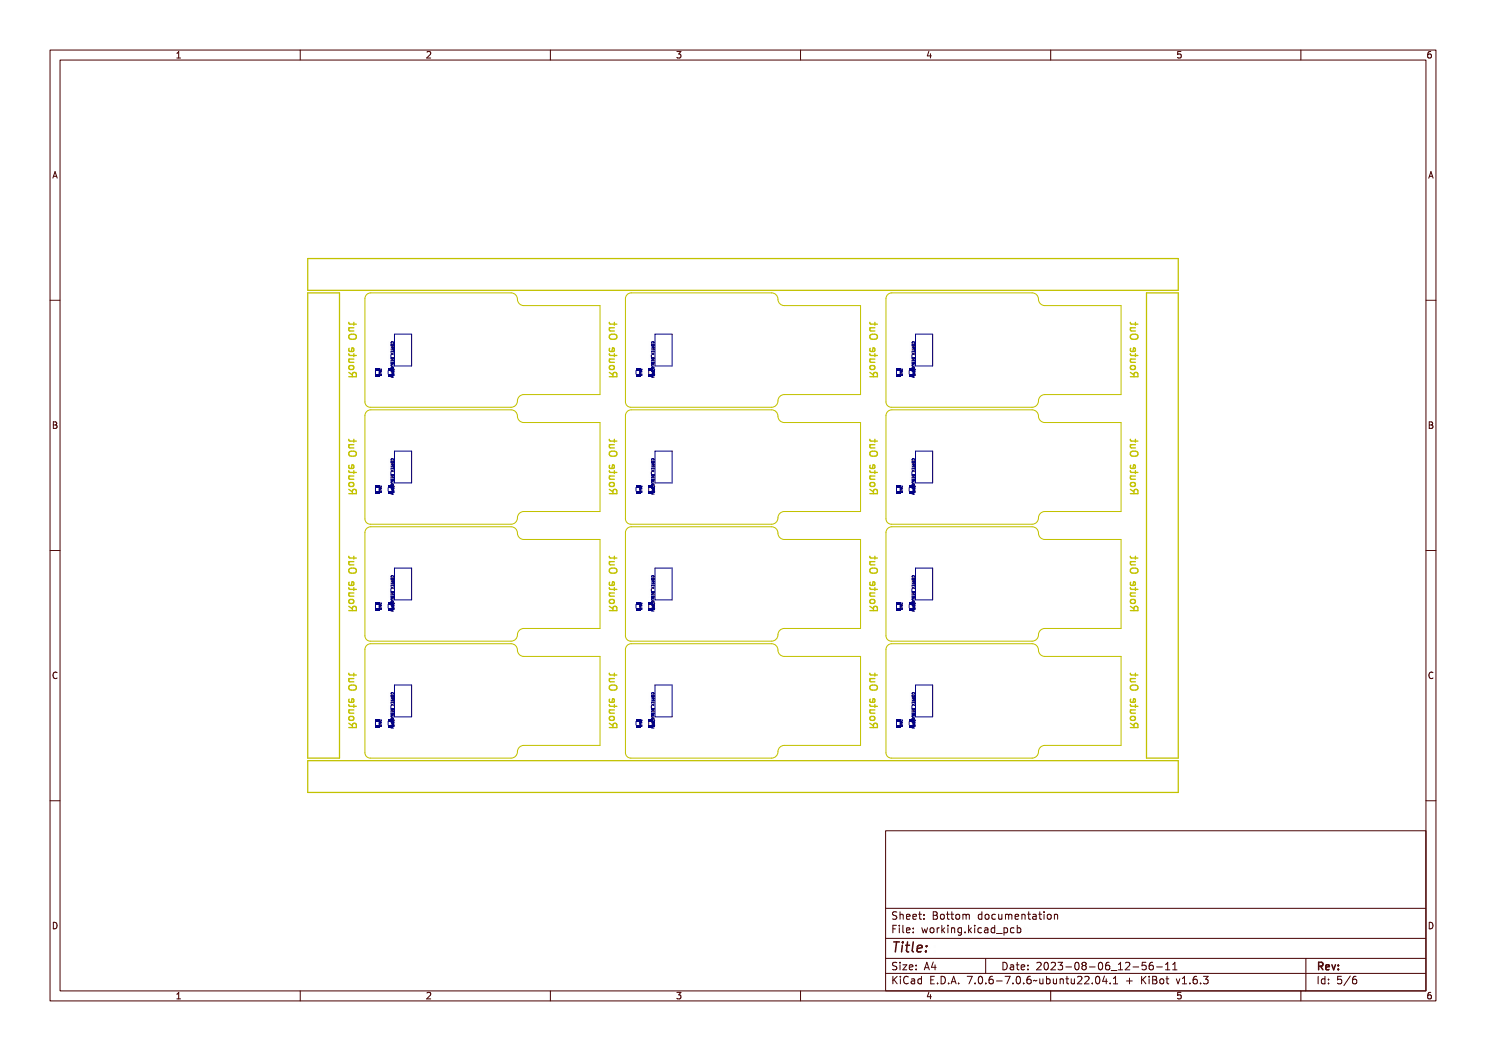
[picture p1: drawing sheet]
<svg xmlns="http://www.w3.org/2000/svg" width="297mm" height="210mm" viewBox="0 0 297 210" stroke-linecap="round" stroke-linejoin="round" font-family="sans-serif">
<defs><g id="words">
<text font-size="2.7" fill="#480000" x="178" y="190.3">Title:</text>
<g font-size="2" fill="#480000">
<text x="178" y="183.7">Sheet: Bottom documentation</text>
<text x="178" y="186.5">File: working.kicad_pcb</text>
<text x="178" y="193.9">Size: A4</text>
<text x="178" y="196.6">KiCad E.D.A. 7.0.6-7.0.6~ubuntu22.04.1 + KiBot v1.6.3</text>
<text x="200" y="193.9">Date: 2023-08-06_12-56-11</text>
<text x="263" y="196.6">Id: 5/6</text>
<text x="263" y="193.9">Rev:</text>
</g>
<g font-size="1.7" fill="#480000">
<text x="35" y="11.7">1</text>
<text x="85" y="11.7">2</text>
<text x="135" y="11.7">3</text>
<text x="185" y="11.7">4</text>
<text x="235" y="11.7">5</text>
<text x="285" y="11.7">6</text>
<text x="10.5" y="35.7">A</text>
<text x="285.5" y="35.7">A</text>
<text x="10.5" y="85.6">B</text>
<text x="285.5" y="85.6">B</text>
<text x="10.5" y="135.7">C</text>
<text x="285.5" y="135.7">C</text>
<text x="10.5" y="185.6">D</text>
<text x="285.5" y="185.6">D</text>
<text x="35" y="199.7">1</text>
<text x="85" y="199.7">2</text>
<text x="135" y="199.7">3</text>
<text x="185" y="199.7">4</text>
<text x="235" y="199.7">5</text>
<text x="285" y="199.7">6</text>
</g>
</g></defs>
<g fill="none" stroke="#000084" stroke-width=".2">
<path d="M75 74v.8M75.7 73.8h.5a.25 .25 0 0 1-.2 .3 .25 .25 0 0 1-.3-.3zM75.7 74.8h.5v.2M75.7 74.3h.5l-.5 .2h.5M75.9 74v.8M76 74.8v.2M76 75h.1M76 75h.2M76.2 75h.1M76.3 73.9h.4a.25 .25 0 0 1-.2 .3 .25 .25 0 0 1-.2-.3zM76.3 74.2h.4l-.4 .1 .4 .2h-.4h.3zM76.3 74.7h.4h-.2a.15 .15 0 0 1-.1 .2 .15 .15 0 0 1-.1-.1z"/>
<path d="M76.3 73.9l.4 .1-.3 .1zM76.3 74.7h.2v.2zM77.6 68.9h.5l-.2 .1 .2 .3-.2-.2-.2 .1zM77.6 69.3l.1 .2h.4h-.4l-.1 .2zM77.6 69.7h.5v.3l-.1-.2h-.1v.2l-.1-.2h-.1l-.1 .2zM77.6 70.1l.2 .1 .3-.1-.2 .2 .2 .2-.3-.2-.2 .2 .2-.2zM77.6 70.9h.5a.25 .25 0 0 1-.2 .3 .25 .25 0 0 1-.3-.3zM77.6 71.3h.5v.3l-.1-.2h-.1v.2l-.1-.2h-.1l-.1 .2zM77.6 71.7h.5v.3h-.4zM77.6 72.1h.3a.16 .16 0 0 1 .2 .1 .16 .16 0 0 1-.2 .2l-.3-.1h.4v-.1zM77.6 73.3h.5h-.2a.16 .16 0 0 1-.1 .3 .15 .15 0 0 1-.2-.2zM77.6 73.6l.1 .2h.4h-.4l-.1 .2z"/>
<path d="M77.6 74h.5l-.2 .1v.2h.2h-.5h.2v-.2zM77.6 68.6a.23 .23 0 0 1 .3-.1 .23 .23 0 0 1 .1 .3h-.3zM77.7 68.2a.24 .24 0 0 1 .3 0 .24 .24 0 0 1 .1 .3h-.1a.17 .17 0 0 0-.1-.3 .18 .18 0 0 0-.2 .3zM77.7 69h.1v.2zM77.7 71l.3 .1h-.2zM77.7 71.8h.1v.1zM77.7 72.5a.23 .23 0 0 1 .3-.1 .23 .23 0 0 1 .1 .4h-.3v-.2l.2 .1a.17 .17 0 0 0-.2-.2 .17 .17 0 0 0-.1 .3zM77.7 73.3h.1v.2zM77.7 68.7h.3l-.2 .1zM77.9 71.8h.1v.1zM78.1 71v.3M78.1 73.8v.3"/>
<path d="M78.2 74.2l.6 .1-.5 .2h.5M78.2 69.3h.4v.2M78.2 69.9h.4M78.2 70.4v-.2h.4v.2M78.2 71.5h.4a.25 .25 0 0 1-.2 .2 .25 .25 0 0 1-.2-.2zM78.2 72.2v-.3h.4v.3M78.2 74.8h.4M78.2 75.1h.4M78.2 75.4h.4M78.2 70.6l.4 .3M78.2 72.9v.2h.4M78.2 73.6a.23 .23 0 0 1 .2-.2 .23 .23 0 0 1 .2 .2"/>
<path d="M78.2 73.6v.1M78.2 68.6a.22 .22 0 0 1 .2-.3 .22 .22 0 0 1 .2 .3M78.2 72.9h.1M78.2 70.5v.4zM78.2 72.8v.4zM78.3 73.8h.5a.25 .25 0 0 1-.3 .3 .25 .25 0 0 1-.2-.3zM78.3 74.8h.5l-.1 .2h-.1M78.4 73.6l-.2 .1M78.4 69.3v.2l.2 .1M78.4 74.2v.2M78.4 69.4l-.2 .2M78.4 74.4v.1"/>
<path d="M78.4 72.5l-.2 .1v-.2h.4v.2M78.4 70.2v.1M78.4 71.9v.2M78.4 72.4v.1M78.4 75.1v.3M78.4 72.5v.1M78.4 72.6h.1M78.5 72.6h.1M78.5 74.8v.2M78.5 75h.1M78.6 69.5v.1M78.6 72.6h.1"/>
<path d="M78.6 72.9h-.4M78.6 74.2v.3h-.2M78.6 69.7v.3M78.6 74.7v.2M78.6 70.6l-.4 .3M78.8 73.9h.5a.25 .25 0 0 1-.3 .3 .25 .25 0 0 1-.2-.3zM78.8 74.2h.5l-.4 .1 .4 .2h-.5h.4zM78.8 74.7h.5h-.2a.15 .15 0 0 1-.1 .2 .15 .15 0 0 1-.2-.1zM78.8 73.9l.4 .1-.3 .1zM78.8 74.7h.2v.2zM127.8 73.8h.5a.25 .25 0 0 1-.3 .3 .25 .25 0 0 1-.2-.3zM127.8 74.3h.5l-.5 .2h.5"/>
<path d="M127.8 74.8h.5v.2M128 74.8l.1 .2M128.1 75h.1M128.3 75h-.1M128.3 73.9h.5a.25 .25 0 0 1-.2 .3 .25 .25 0 0 1-.3-.3zM128.3 74.2h.5l-.4 .1 .4 .2h-.5h.4zM128.3 74.7h.5h-.2a.15 .15 0 0 1-.1 .2 .15 .15 0 0 1-.2-.1zM128.4 73.9l.3 .1-.2 .1zM128.4 74.7h.2l-.1 .2zM129.7 68.9h.5l-.2 .1 .2 .3-.3-.2-.1 .1zM129.7 69.3v.2h.5h-.5v.2zM129.7 69.7h.5v.3l-.1-.2h-.2v.2v-.2h-.2v.2z"/>
<path d="M129.7 70.1l.2 .1 .3-.1-.2 .2 .2 .2-.3-.2-.2 .2 .2-.2zM129.7 70.9h.5a.25 .25 0 0 1-.3 .3 .25 .25 0 0 1-.2-.3zM129.7 71.3h.5v.3l-.1-.2h-.2v.2v-.2h-.2v.2zM129.7 71.7h.5l-.1 .3h-.3zM129.7 72.1h.3a.16 .16 0 0 1 .2 .1 .16 .16 0 0 1-.2 .2l-.3-.1h.4v-.1zM129.7 73.3h.5h-.2a.16 .16 0 0 1-.1 .3 .15 .15 0 0 1-.2-.2zM129.7 73.6v.2h.5h-.5v.2zM129.7 74h.5l-.3 .1v.2h.3h-.5h.2v-.2zM129.7 68.6a.23 .23 0 0 1 .3-.1 .23 .23 0 0 1 .1 .3h-.4zM129.7 68.2a.24 .24 0 0 1 .4 0 .24 .24 0 0 1 0 .3 .18 .18 0 0 0-.2-.3 .17 .17 0 0 0-.1 .3zM129.7 69h.2v.2zM129.7 71l.4 .1h-.3z"/>
<path d="M129.7 71.8h.2l-.1 .1zM129.7 72.5a.23 .23 0 0 1 .4-.1 .23 .23 0 0 1 0 .4h-.2v-.2l.2 .1a.17 .17 0 0 0-.2-.2 .17 .17 0 0 0-.1 .3zM129.7 73.3h.2v.2zM129.7 68.7h.4l-.3 .1zM129.9 71.8h.2v.1zM130.2 71v.3M130.2 73.8v.3M130.2 70.4v-.2h.5v.2M130.2 71.5h.5a.25 .25 0 0 1-.2 .2 .25 .25 0 0 1-.3-.2zM130.2 72.2v-.3h.5v.3M130.2 69.3h.5v.3l-.2-.1v-.2M130.2 74.2l.6 .1-.5 .2h.5"/>
<path d="M130.2 69.9h.5M130.2 74.8h.5M130.2 75.1h.5M130.2 75.4h.5M130.2 70.6l.5 .3M130.3 72.9v.2h.4M130.3 73.6a.23 .23 0 0 1 .2-.2 .23 .23 0 0 1 .2 .2M130.3 73.6v.1M130.3 68.6a.22 .22 0 0 1 .2-.3 .22 .22 0 0 1 .2 .3M130.3 72.9h.1M130.3 70.5v.4zM130.3 72.8v.4z"/>
<path d="M130.3 68.8h.3l.1 .2-.4 .1zM130.3 73.8h.5a.25 .25 0 0 1-.2 .3 .25 .25 0 0 1-.3-.3zM130.3 74.8h.5v.2h-.2M130.4 73.6l-.1 .1M130.4 72.6v.1M130.5 74.2v.2M130.5 69.4l-.3 .2M130.5 74.4v.1M130.5 70.2v.1M130.5 71.9v.2M130.5 72.4v.1M130.5 75.1v.3"/>
<path d="M130.5 74.5h.2M130.5 72.5l-.1 .1M130.5 72.5v.1M130.5 72.6h.1M130.5 72.6h.2v-.2h-.5l.2 .3M130.6 74.8v.2M130.6 75h.1M130.7 69.7v.3M130.7 74.2v.2M130.7 74.7v.2M130.7 72.9h-.4M130.7 70.6l-.5 .3"/>
<path d="M130.7 74.4v.1M130.9 73.9h.4a.25 .25 0 0 1-.2 .3 .25 .25 0 0 1-.2-.3zM130.9 74.2h.4l-.4 .1 .4 .2h-.4h.4zM130.9 74.7h.4h-.2a.15 .15 0 0 1 0 .2 .15 .15 0 0 1-.2-.1zM130.9 73.9l.4 .1-.3 .1zM130.9 74.7h.2v.2zM179.9 73.8h.5a.25 .25 0 0 1-.3 .3 .25 .25 0 0 1-.2-.3zM179.9 74.3h.5l-.5 .2h.5M179.9 74.8h.5l-.1 .2M180.1 74.8v.2M180.1 75h.1M180.2 75h.1"/>
<path d="M180.3 75h.1M180.4 73.9h.5a.25 .25 0 0 1-.3 .3 .25 .25 0 0 1-.2-.3zM180.4 74.2h.5l-.4 .1 .4 .2h-.5h.4zM180.4 74.7h.5h-.2a.15 .15 0 0 1-.1 .2 .15 .15 0 0 1-.2-.1zM180.4 73.9l.4 .1-.3 .1zM180.4 74.7h.2v.2zM181.8 68.9h.4l-.2 .1 .2 .3-.2-.2-.2 .1zM181.8 69.3v.2h.4h-.4v.2zM181.8 69.7h.4v.3v-.2h-.2v.2v-.2h-.2v.2zM181.8 70.1l.2 .1 .2-.1-.2 .2 .2 .2-.2-.2-.2 .2 .1-.2zM181.8 70.9h.4a.25 .25 0 0 1-.2 .3 .25 .25 0 0 1-.2-.3zM181.8 71.3h.4v.3v-.2h-.2v.2v-.2h-.2v.2z"/>
<path d="M181.8 71.7h.4v.3h-.4zM181.8 72.1h.2a.16 .16 0 0 1 .2 .1 .16 .16 0 0 1-.2 .2l-.2-.1h.3l.1-.1zM181.8 73.3h.4h-.2a.16 .16 0 0 1-.1 .3 .15 .15 0 0 1-.1-.2zM181.8 73.6v.2h.4h-.4v.2zM181.8 74h.4l-.2 .1v.2h.2h-.4h.2v-.2zM181.8 68.6a.23 .23 0 0 1 .3-.1 .23 .23 0 0 1 .1 .3h-.4zM181.8 68.2a.24 .24 0 0 1 .3 0 .24 .24 0 0 1 .1 .3h-.1a.17 .17 0 0 0-.1-.3 .18 .18 0 0 0-.2 .3zM181.8 69h.2v.2zM181.8 71l.4 .1h-.3zM181.8 71.8h.2l-.1 .1zM181.8 72.5a.23 .23 0 0 1 .3-.1 .23 .23 0 0 1 .1 .4h-.2v-.2l.2 .1a.17 .17 0 0 0-.2-.2 .17 .17 0 0 0-.1 .3zM181.8 73.3h.2v.2z"/>
<path d="M181.8 68.7h.4l-.3 .1zM182 71.8h.2v.1zM182.3 71v.3M182.3 73.8v.3M182.3 74.2l.6 .1-.5 .2h.5M182.3 70.4v-.2h.5v.2M182.3 71.5h.5a.25 .25 0 0 1-.3 .2 .25 .25 0 0 1-.2-.2zM182.3 72.2v-.3h.5v.3M182.3 69.3h.5v.2l-.2 .1M182.3 69.9h.5M182.3 70.6l.5 .3M182.3 74.8h.5"/>
<path d="M182.3 75.1h.5M182.3 75.4h.5M182.3 68.9l.4-.1 .1 .2-.4 .1zM182.3 72.9v.2h.5M182.3 73.6a.23 .23 0 0 1 .2-.2 .23 .23 0 0 1 .3 .2M182.3 73.6v.1M182.3 68.6a.22 .22 0 0 1 .2-.3 .22 .22 0 0 1 .2 .3M182.3 72.9h.1M182.4 70.5v.4zM182.4 72.8v.4zM182.4 73.8h.5a.25 .25 0 0 1-.2 .3 .25 .25 0 0 1-.3-.3zM182.4 74.8h.5v.2"/>
<path d="M182.5 73.6l-.2 .1M182.5 69.4l-.2 .2M182.5 69.3l.1 .2M182.5 74.2l.1 .3h.2M182.6 72.5l-.3 .1v-.2h.5v.2h-.2M182.6 69.5v.1M182.6 70.2v.1M182.6 71.9v.2M182.6 72.4v.1M182.6 75.1v.3M182.6 72.5v.1M182.6 72.6h.1"/>
<path d="M182.6 74.8l.1 .2M182.7 75h.1M182.7 75h.2M182.8 69.7v.3M182.8 74.2v.2M182.8 74.7v.2M182.8 70.6l-.5 .3M182.8 72.9h-.5M182.8 74.4v.1M182.9 75h.1M182.9 73.9h.5a.25 .25 0 0 1-.2 .3 .25 .25 0 0 1-.3-.3zM182.9 74.2h.5l-.4 .1 .4 .2h-.5h.4z"/>
<path d="M182.9 74.7h.5h-.2a.15 .15 0 0 1-.1 .2 .15 .15 0 0 1-.2-.1zM183 73.9l.3 .1-.2 .1zM183 74.7h.2l-.1 .2zM75.7 97.1h.5a.25 .25 0 0 1-.2 .3 .25 .25 0 0 1-.3-.3zM75.7 98.1h.5v.3M75.7 97.6h.5l-.5 .3h.5M76 98.1v.3M76 98.4h.1M76 98.4h.2M76.2 98.4h.1M76.3 97.2h.4a.25 .25 0 0 1-.2 .3 .25 .25 0 0 1-.2-.3zM76.3 97.6h.4l-.4 .1 .4 .2h-.4h.3z"/>
<path d="M76.3 98h.4l-.2 .1a.15 .15 0 0 1-.1 .2 .15 .15 0 0 1-.1-.1zM76.3 97.3l.4 .1-.3 .1zM76.3 98.1h.2v.1zM77.6 92.3h.5l-.2 .1 .2 .3-.2-.2-.2 .1zM77.6 92.7l.1 .1 .4 .1h-.4l-.1 .1zM77.6 93.1h.5v.3l-.1-.2h-.1v.2l-.1-.2h-.1l-.1 .2zM77.6 93.5l.2 .1 .3-.2-.2 .2 .2 .2-.3-.1-.2 .1 .2-.2zM77.6 94.3h.5a.25 .25 0 0 1-.2 .3 .25 .25 0 0 1-.3-.3zM77.6 94.7h.5v.3l-.1-.3h-.1v.3l-.1-.3h-.1l-.1 .3zM77.6 95.1h.5v.2h-.4zM77.6 95.4h.3a.16 .16 0 0 1 .2 .2 .16 .16 0 0 1-.2 .1h-.3h.4v-.2zM77.6 96.6h.5l-.2 .1a.15 .15 0 0 1-.1 .2 .15 .15 0 0 1-.2-.1z"/>
<path d="M77.6 97l.1 .1 .4 .1h-.4l-.1 .1zM77.6 97.4h.5l-.2 .1v.1l.2 .1h-.5l.2-.1v-.1zM77.6 92a.23 .23 0 0 1 .3-.1 .23 .23 0 0 1 .1 .3h-.3zM77.7 91.6a.24 .24 0 0 1 .3-.1 .24 .24 0 0 1 .1 .3h-.1a.17 .17 0 0 0-.1-.2 .17 .17 0 0 0-.2 .2zM77.7 92.4h.1v.1zM77.7 94.3l.3 .1-.2 .1zM77.7 95.1h.1v.2zM77.7 95.9a.23 .23 0 0 1 .3-.1 .23 .23 0 0 1 .1 .3h-.3v-.1l.2 .1a.17 .17 0 0 0-.2-.2 .17 .17 0 0 0-.1 .2zM77.7 96.7h.1v.1zM77.7 92l.3 .1-.2 .1zM77.9 95.1h.1v.2zM78.1 94.3v.4"/>
<path d="M78.1 97.1v.4M78.2 92.7h.4v.2M78.2 93.2h.4M78.2 93.8v-.3h.4v.3M78.2 94.8h.4a.25 .25 0 0 1-.2 .3 .25 .25 0 0 1-.2-.3zM78.2 95.5v-.2h.4v.2M78.2 97.6h.4v.3M78.2 98.2h.4M78.2 98.5h.4M78.2 98.7h.4M78.2 93.9l.4 .4M78.2 96.3v.2"/>
<path d="M78.2 96h.1M78.2 96.5h.1M78.2 92a.22 .22 0 0 1 .2-.3 .22 .22 0 0 1 .2 .3M78.2 96.5h.4M78.2 96.3h.1M78.2 93.8v.4zM78.2 96.2v.4zM78.3 97.6h.5l-.5 .3h.5M78.3 97.1h.5a.25 .25 0 0 1-.3 .3 .25 .25 0 0 1-.2-.3zM78.3 98.1h.5l-.1 .3h-.1M78.4 96.9l-.2 .1a.23 .23 0 0 1 .2-.3 .23 .23 0 0 1 .2 .3M78.4 92.7v.2h.2"/>
<path d="M78.4 97.6l.1 .3M78.4 92.8l-.2 .2M78.4 95.9l-.2 .1M78.4 95.9l.2 .1v-.2h-.4v.2M78.4 93.5v.2M78.4 95.3v.2M78.4 95.8v.1M78.4 98.5v.2M78.5 98.1v.3M78.5 98.4h.1M78.6 92.9h.1M78.6 96.2l-.4 .1"/>
<path d="M78.6 93.1v.3M78.6 98v.3M78.6 93.9l-.4 .4M78.8 97.2h.5a.25 .25 0 0 1-.3 .3 .25 .25 0 0 1-.2-.3zM78.8 97.6h.5l-.4 .1 .4 .2h-.5h.4zM78.8 98h.5l-.2 .1a.15 .15 0 0 1-.1 .2 .15 .15 0 0 1-.2-.1zM78.8 97.3l.4 .1-.3 .1zM78.8 98.1h.2v.1zM127.8 97.1h.5a.25 .25 0 0 1-.3 .3 .25 .25 0 0 1-.2-.3zM127.8 98.1h.5v.3M127.8 97.6h.5l-.5 .3h.5M128 98.1l.1 .3"/>
<path d="M128.1 98.4h.1M128.3 98.4h-.1M128.3 97.2h.5a.25 .25 0 0 1-.2 .3 .25 .25 0 0 1-.3-.3zM128.3 97.6h.5l-.4 .1 .4 .2h-.5h.4zM128.3 98h.5l-.2 .1a.15 .15 0 0 1-.1 .2 .15 .15 0 0 1-.2-.1zM128.4 97.3l.3 .1-.2 .1zM128.4 98.1h.2l-.1 .1zM129.7 92.3h.5l-.2 .1 .2 .3-.3-.2-.1 .1zM129.7 92.7v.1l.5 .1h-.5v.1zM129.7 93.1h.5v.3l-.1-.2h-.2v.2v-.2h-.2v.2zM129.7 93.5l.2 .1 .3-.2-.2 .2 .2 .2-.3-.1-.2 .1 .2-.2zM129.7 94.3h.5a.25 .25 0 0 1-.3 .3 .25 .25 0 0 1-.2-.3z"/>
<path d="M129.7 94.7h.5v.3l-.1-.3h-.2v.3v-.3h-.2v.3zM129.7 95.1h.5l-.1 .2h-.3zM129.7 95.4h.3a.16 .16 0 0 1 .2 .2 .16 .16 0 0 1-.2 .1h-.3h.4v-.2zM129.7 96.6h.5l-.2 .1a.15 .15 0 0 1-.1 .2 .15 .15 0 0 1-.2-.1zM129.7 97v.1l.5 .1h-.5v.1zM129.7 97.4h.5l-.3 .1v.1l.3 .1h-.5l.2-.1v-.1zM129.7 92a.23 .23 0 0 1 .3-.1 .23 .23 0 0 1 .1 .3h-.4zM129.7 91.6a.24 .24 0 0 1 .4-.1 .24 .24 0 0 1 0 .3 .17 .17 0 0 0-.2-.2 .17 .17 0 0 0-.1 .2zM129.7 92.4h.2v.1zM129.7 94.3l.4 .1-.3 .1zM129.7 95.1h.2l-.1 .2zM129.7 95.9a.23 .23 0 0 1 .4-.1 .23 .23 0 0 1 0 .3h-.2v-.1l.2 .1a.17 .17 0 0 0-.2-.2 .17 .17 0 0 0-.1 .2z"/>
<path d="M129.7 96.7h.2v.1zM129.7 92l.4 .1-.3 .1zM129.9 95.1h.2v.2zM130.2 94.3v.4M130.2 97.1v.4M130.2 93.8v-.3h.5v.3M130.2 94.8h.5a.25 .25 0 0 1-.2 .3 .25 .25 0 0 1-.3-.3zM130.2 95.5v-.2h.5v.2M130.2 92.7h.5v.2h-.2v-.2M130.2 97.6h.5l-.1 .3M130.2 93.2h.5M130.2 93.9l.5 .4"/>
<path d="M130.2 98.2h.5M130.2 98.5h.5M130.2 98.7h.5M130.3 96.3v.2M130.3 96h.1M130.3 96.5h.1M130.3 92v-.1a.22 .22 0 0 1 .2-.2 .22 .22 0 0 1 .2 .3M130.3 96.3h.1M130.3 96.5h.4M130.3 93.8v.4zM130.3 96.2v.4zM130.3 92.2h.3l.1 .2-.4 .1z"/>
<path d="M130.3 97.6h.5l-.5 .3h.5M130.3 97.1h.5a.25 .25 0 0 1-.2 .3 .25 .25 0 0 1-.3-.3zM130.3 98.1h.5v.3h-.2M130.4 96.9l-.1 .1a.23 .23 0 0 1 .2-.3 .23 .23 0 0 1 .2 .3M130.5 97.6l.1 .3M130.5 92.8l-.3 .2M130.5 93.5v.2M130.5 95.3v.2M130.5 95.8v.1M130.5 98.5v.2M130.5 95.9l-.2 .1M130.5 95.9l.2 .1"/>
<path d="M130.6 98.1v.3M130.6 98.4h.1M130.7 95.9v-.1h-.5l.1 .2M130.7 93.1v.3M130.7 98v.3M130.7 93.9l-.5 .4M130.7 95.9v.1M130.7 96.2l-.4 .1M130.9 97.2h.4a.25 .25 0 0 1-.2 .3 .25 .25 0 0 1-.2-.3zM130.9 97.6h.4l-.4 .1 .4 .2h-.4h.4zM130.9 98h.4l-.2 .1a.15 .15 0 0 1 0 .2 .15 .15 0 0 1-.2-.1zM130.9 97.3l.4 .1-.3 .1z"/>
<path d="M130.9 98.1h.2v.1zM179.9 97.6h.5l-.5 .3h.5M179.9 97.1h.5a.25 .25 0 0 1-.3 .3 .25 .25 0 0 1-.2-.3zM179.9 98.1h.5l-.1 .3M180.1 98.1v.3M180.1 98.4h.1M180.2 98.4h.1M180.3 98.4h.1M180.4 97.2h.5a.25 .25 0 0 1-.3 .3 .25 .25 0 0 1-.2-.3zM180.4 97.6h.5l-.4 .1 .4 .2h-.5h.4zM180.4 98h.5l-.2 .1a.15 .15 0 0 1-.1 .2 .15 .15 0 0 1-.2-.1zM180.4 97.3l.4 .1-.3 .1z"/>
<path d="M180.4 98.1h.2v.1zM181.8 92.3h.4l-.2 .1 .2 .3-.2-.2-.2 .1zM181.8 92.7v.1l.4 .1h-.4v.1zM181.8 93.1h.4v.3v-.2h-.2v.2v-.2h-.2v.2zM181.8 93.5l.2 .1 .2-.2-.2 .2 .2 .2-.2-.1-.2 .1 .1-.2zM181.8 94.3h.4a.25 .25 0 0 1-.2 .3 .25 .25 0 0 1-.2-.3zM181.8 94.7h.4v.3v-.3h-.2v.3v-.3h-.2v.3zM181.8 95.1h.4v.2h-.4zM181.8 95.4h.2a.16 .16 0 0 1 .2 .2 .16 .16 0 0 1-.2 .1h-.2h.3l.1-.2zM181.8 96.6h.4l-.2 .1a.15 .15 0 0 1-.1 .2 .15 .15 0 0 1-.1-.1zM181.8 97v.1l.4 .1h-.4v.1zM181.8 97.4h.4l-.2 .1v.1l.2 .1h-.4l.2-.1v-.1z"/>
<path d="M181.8 92a.23 .23 0 0 1 .3-.1 .23 .23 0 0 1 .1 .3h-.4zM181.8 91.6a.24 .24 0 0 1 .3-.1 .24 .24 0 0 1 .1 .3h-.1a.17 .17 0 0 0-.1-.2 .17 .17 0 0 0-.2 .2zM181.8 92.4h.2v.1zM181.8 94.3l.4 .1-.3 .1zM181.8 95.1h.2l-.1 .2zM181.8 95.9a.23 .23 0 0 1 .3-.1 .23 .23 0 0 1 .1 .3h-.2v-.1l.2 .1a.17 .17 0 0 0-.2-.2 .17 .17 0 0 0-.1 .2zM181.8 96.7h.2v.1zM181.8 92l.4 .1-.3 .1zM182 95.1h.2v.2zM182.3 94.3v.4M182.3 97.1v.4M182.3 92.7h.5v.2h-.2"/>
<path d="M182.3 93.2h.5M182.3 93.8v-.3h.5v.3M182.3 94.8h.5a.25 .25 0 0 1-.3 .3 .25 .25 0 0 1-.2-.3zM182.3 95.5v-.2h.5v.2M182.3 97.6h.5l-.1 .3M182.3 98.2h.5M182.3 98.5h.5M182.3 98.7h.5M182.3 93.9l.5 .4M182.3 96.3v.2M182.3 96h.1M182.3 96.5h.1"/>
<path d="M182.3 92a.22 .22 0 0 1 .2-.3 .22 .22 0 0 1 .2 .3M182.3 96h.2M182.3 96.5h.5M182.3 96.3h.1M182.4 93.8v.4zM182.4 96.2v.4zM182.4 97.6h.5l-.5 .3h.5M182.4 97.1h.5a.25 .25 0 0 1-.2 .3 .25 .25 0 0 1-.3-.3zM182.4 98.1h.5v.3M182.5 96.9l-.2 .1a.22 .22 0 0 1 .2-.3 .22 .22 0 0 1 .3 .3M182.5 92.7l.1 .2M182.5 97.6l.1 .3"/>
<path d="M182.5 92.8l-.2 .2M182.5 96h.1M182.6 93.5v.2M182.6 95.3v.2M182.6 95.8v.1M182.6 98.5v.2M182.6 92.9h.1M182.6 95.9l-.1 .1M182.6 95.9v.1M182.6 96h.2M182.6 98.1l.1 .3M182.7 98.4h.1"/>
<path d="M182.7 98.4h.2M182.8 95.9v-.1h-.5v.2M182.8 96.2l-.5 .1M182.8 93.1v.3M182.8 98v.3M182.8 93.9l-.5 .4M182.8 95.9v.1M182.9 98.4h.1M182.9 97.2h.5a.25 .25 0 0 1-.2 .3 .25 .25 0 0 1-.3-.3zM182.9 97.6h.5l-.4 .1 .4 .2h-.5h.4zM182.9 98h.5l-.2 .1a.15 .15 0 0 1-.1 .2 .15 .15 0 0 1-.2-.1zM183 97.3l.3 .1-.2 .1z"/>
<path d="M183 98.1h.2l-.1 .1zM77.6 115.7h.5l-.2 .1 .2 .2-.2-.1-.2 .1zM77.6 116l.1 .2 .4 .1h-.4l-.1 .1zM77.6 116.5h.5v.3l-.1-.3h-.1v.3l-.1-.3h-.1l-.1 .3zM77.6 116.8l.2 .2 .3-.2-.2 .2 .2 .2-.3-.2-.2 .2 .2-.2zM77.6 117.6h.5a.25 .25 0 0 1-.2 .3 .25 .25 0 0 1-.3-.3zM77.6 118h.5v.3l-.1-.2h-.1v.2l-.1-.2h-.1l-.1 .2zM77.6 118.4h.5v.3h-.4zM77.6 118.8h.3a.16 .16 0 0 1 .2 .2 .16 .16 0 0 1-.2 .1l-.3-.1h.4v-.1zM77.6 120h.5l-.2 .1a.15 .15 0 0 1-.1 .2 .15 .15 0 0 1-.2-.2zM77.6 115.4a.23 .23 0 0 1 .3-.1 .23 .23 0 0 1 .1 .3h-.3zM77.7 115a.24 .24 0 0 1 .3-.1 .24 .24 0 0 1 .1 .3h-.1a.17 .17 0 0 0-.1-.2 .17 .17 0 0 0-.2 .2z"/>
<path d="M77.7 115.8h.1v.1zM77.7 117.7l.3 .1-.2 .1zM77.7 118.5h.1v.2zM77.7 119.2a.23 .23 0 0 1 .3 0 .23 .23 0 0 1 .1 .3h-.3v-.1h.2a.17 .17 0 0 0-.2-.1 .17 .17 0 0 0-.1 .2zM77.7 115.4h.3l-.2 .1zM77.9 118.5h.1v.1zM78.1 117.7v.4M78.2 117.1v-.2h.4v.2M78.2 118.2h.4a.25 .25 0 0 1-.2 .3 .25 .25 0 0 1-.2-.3zM78.2 118.9v-.2h.4v.2M78.2 116.1h.4v.2h-.2v-.2M78.2 116.6h.4"/>
<path d="M78.2 117.3l.4 .3M78.2 115.3a.23 .23 0 0 1 .2-.3 .23 .23 0 0 1 .2 .3M78.2 115.6l.4-.1v.2l-.4 .1zM78.2 115.3h.1M78.2 119.4h.1M78.2 117.2v.4zM78.2 119.5v.4zM78.4 116.2l-.2 .1M78.4 119.3l.2 .1v-.3h-.4v.3M78.4 116.9v.2M78.4 118.7v.1M78.4 119.1v.2"/>
<path d="M78.4 119.3l-.2 .1M78.6 115.3h.1M78.6 119.6l-.4 .1 .1 .2h.3M78.6 116.5v.3M78.6 117.3l-.4 .3M129.7 115.7h.5l-.2 .1 .2 .2-.3-.1-.1 .1zM129.7 116v.2l.5 .1h-.5v.1zM129.7 116.5h.5v.3l-.1-.3h-.2v.3v-.3h-.2v.3zM129.7 116.8l.2 .2 .3-.2-.2 .2 .2 .2-.3-.2-.2 .2 .2-.2zM129.7 117.6h.5a.25 .25 0 0 1-.3 .3 .25 .25 0 0 1-.2-.3zM129.7 118h.5v.3l-.1-.2h-.2v.2v-.2h-.2v.2zM129.7 118.4h.5l-.1 .3h-.3z"/>
<path d="M129.7 118.8h.3a.16 .16 0 0 1 .2 .2 .16 .16 0 0 1-.2 .1l-.3-.1h.4v-.1zM129.7 120h.5l-.2 .1a.15 .15 0 0 1-.1 .2 .15 .15 0 0 1-.2-.2zM129.7 115.4a.23 .23 0 0 1 .3-.1 .23 .23 0 0 1 .1 .3h-.4zM129.7 115a.24 .24 0 0 1 .4-.1 .24 .24 0 0 1 0 .3 .17 .17 0 0 0-.2-.2 .17 .17 0 0 0-.1 .2zM129.7 115.8h.2v.1zM129.7 117.7l.4 .1-.3 .1zM129.7 118.5h.2l-.1 .2zM129.7 119.2a.23 .23 0 0 1 .4 0 .23 .23 0 0 1 0 .3h-.2v-.1h.2a.17 .17 0 0 0-.2-.1 .17 .17 0 0 0-.1 .2zM129.7 115.4h.4l-.3 .1zM129.9 118.5h.2v.1zM130.2 117.7v.4M130.2 117.1v-.2h.5v.2"/>
<path d="M130.2 118.2h.5a.25 .25 0 0 1-.2 .3 .25 .25 0 0 1-.3-.3zM130.2 118.9v-.2h.5v.2M130.2 116.1h.5v.2h-.2v-.2M130.2 116.6h.5M130.2 117.3l.5 .3M130.3 115.3a.22 .22 0 0 1 .2-.3 .22 .22 0 0 1 .2 .3M130.3 115.3h.1M130.3 119.4h.1M130.3 117.2v.4zM130.3 119.5v.4zM130.3 115.5h.3l.1 .3h-.4zM130.5 116.2l-.3 .1"/>
<path d="M130.5 119.3l.2 .1v-.3h-.5l.1 .3M130.5 116.9v.2M130.5 118.7v.1M130.5 119.1v.2M130.5 119.3l-.2 .1M130.7 119.6l-.5 .1 .1 .2h.4M130.7 116.5v.3M130.7 117.3l-.5 .3M181.8 115.7h.4l-.2 .1 .2 .2-.2-.1-.2 .1zM181.8 116v.2l.4 .1h-.4v.1zM181.8 116.5h.4v.3v-.3h-.2v.3v-.3h-.2v.3zM181.8 116.8l.2 .2 .2-.2-.2 .2 .2 .2-.2-.2-.2 .2 .1-.2z"/>
<path d="M181.8 117.6h.4a.25 .25 0 0 1-.2 .3 .25 .25 0 0 1-.2-.3zM181.8 118h.4v.3v-.2h-.2v.2v-.2h-.2v.2zM181.8 118.4h.4v.3h-.4zM181.8 118.8h.2a.16 .16 0 0 1 .2 .2 .16 .16 0 0 1-.2 .1l-.2-.1h.3l.1-.1zM181.8 120h.4l-.2 .1a.15 .15 0 0 1-.1 .2 .15 .15 0 0 1-.1-.2zM181.8 115.4a.23 .23 0 0 1 .3-.1 .23 .23 0 0 1 .1 .3h-.4zM181.8 115a.24 .24 0 0 1 .3-.1 .24 .24 0 0 1 .1 .3h-.1a.17 .17 0 0 0-.1-.2 .17 .17 0 0 0-.2 .2zM181.8 115.8h.2v.1zM181.8 117.7l.4 .1-.3 .1zM181.8 118.5h.2l-.1 .2zM181.8 119.2a.23 .23 0 0 1 .3 0 .23 .23 0 0 1 .1 .3h-.2v-.1h.2a.17 .17 0 0 0-.2-.1 .17 .17 0 0 0-.1 .2zM181.8 115.4h.4l-.3 .1z"/>
<path d="M182 118.5h.2v.1zM182.3 117.7v.4M182.3 117.1v-.2h.5v.2M182.3 118.2h.5a.25 .25 0 0 1-.3 .3 .25 .25 0 0 1-.2-.3zM182.3 118.9v-.2h.5v.2M182.3 116.1h.5l-.1 .2h-.1l-.1-.2M182.3 116.6h.5M182.3 117.3l.5 .3M182.3 115.3a.22 .22 0 0 1 .2-.3 .22 .22 0 0 1 .2 .3M182.3 115.6l.4-.1 .1 .2-.4 .1zM182.3 115.3h.1M182.3 119.4h.1"/>
<path d="M182.3 119.4h.2M182.4 117.2v.4zM182.4 119.5v.4zM182.5 116.2l-.2 .1M182.5 119.4h.1M182.6 119.3l.1 .1 .1-.3h-.5v.3M182.6 116.9v.2M182.6 118.7v.1M182.6 119.1v.2M182.6 119.3l-.1 .1M182.8 119.6l-.5 .1 .1 .2h.4M182.8 116.5v.3"/>
<path d="M182.8 117.3l-.5 .3M75.7 120.5h.5a.25 .25 0 0 1-.2 .3 .25 .25 0 0 1-.3-.3zM75.7 121.5h.5v.3l-.2-.1v-.2M75.7 121h.5l-.5 .3h.5M76.3 120.6h.4a.25 .25 0 0 1-.2 .3 .25 .25 0 0 1-.2-.3zM76.3 121h.4h-.4l.4 .3h-.4l.3-.1zM76.3 121.4h.4l-.2 .1a.15 .15 0 0 1-.1 .2 .15 .15 0 0 1-.1-.2zM76.3 120.7l.4 .1h-.3zM76.3 121.5h.2v.1zM77.6 139.1h.5h-.2l.2 .3-.2-.1h-.2zM77.6 139.4l.1 .2h.4h-.4l-.1 .2zM77.6 139.9h.5v.2l-.1-.2h-.1v.2l-.1-.2h-.1l-.1 .2z"/>
<path d="M77.6 120.3l.1 .2 .4 .1h-.4l-.1 .1zM77.6 120.8h.5h-.2v.2l.2 .1h-.5l.2-.1v-.2zM77.6 138.7a.23 .23 0 0 1 .3-.1 .23 .23 0 0 1 .1 .3h-.3zM77.7 138.3a.24 .24 0 0 1 .3 0 .24 .24 0 0 1 .1 .3h-.1a.17 .17 0 0 0-.1-.3 .18 .18 0 0 0-.2 .3zM77.7 139.1h.1v.2zM77.7 120.1h.1v.1zM77.7 138.8h.3l-.2 .1zM78.1 120.5v.4M78.2 139.4h.4v.3M78.2 140h.4M78.2 121h.6l-.5 .3h.5M78.2 121.8h.4"/>
<path d="M78.2 122.1h.4M78.2 138.7a.22 .22 0 0 1 .2-.3 .22 .22 0 0 1 .2 .3M78.3 120.5h.5a.25 .25 0 0 1-.3 .3 .25 .25 0 0 1-.2-.3zM78.4 120.3l-.2 .1a.22 .22 0 0 1 .2-.3 .22 .22 0 0 1 .2 .3M78.4 139.4v.3h.2M78.4 139.5l-.2 .2M78.4 121l.1 .3M78.4 121.8v.3M78.5 121.5v.2l.2 .1 .1-.3h-.6M78.6 121.2v.1M78.6 139.7h.1M78.6 121.2h.1"/>
<path d="M78.6 121v.2M78.6 121.4v.3M78.6 139.8v.3M78.8 120.6h.5a.25 .25 0 0 1-.3 .3 .25 .25 0 0 1-.2-.3zM78.8 121h.5h-.4l.4 .3h-.5l.4-.1zM78.8 121.4h.5l-.2 .1a.15 .15 0 0 1-.1 .2 .15 .15 0 0 1-.2-.2zM78.8 120.7l.4 .1h-.3zM78.8 121.5h.2v.1zM127.8 120.5h.5a.25 .25 0 0 1-.3 .3 .25 .25 0 0 1-.2-.3zM127.8 121.5h.5l-.1 .3-.1-.1-.1-.2M127.8 121h.5l-.5 .3h.5M128.3 120.6h.5a.25 .25 0 0 1-.2 .3 .25 .25 0 0 1-.3-.3z"/>
<path d="M128.3 121h.5h-.4l.4 .3h-.5l.4-.1zM128.3 121.4h.5l-.2 .1a.15 .15 0 0 1-.1 .2 .15 .15 0 0 1-.2-.2zM128.4 120.7l.3 .1h-.2zM128.4 121.5h.2l-.1 .1zM129.7 139.1h.5h-.2l.2 .3-.3-.1h-.1zM129.7 139.4v.2h.5h-.5v.2zM129.7 139.9h.5v.2l-.1-.2h-.2v.2v-.2h-.2v.2zM129.7 120.3v.2l.5 .1h-.5v.1zM129.7 120.8h.5h-.3v.2l.3 .1h-.5l.2-.1v-.2zM129.7 138.7a.23 .23 0 0 1 .3-.1 .23 .23 0 0 1 .1 .3h-.4zM129.7 138.3a.24 .24 0 0 1 .4 0 .24 .24 0 0 1 0 .3 .18 .18 0 0 0-.2-.3 .17 .17 0 0 0-.1 .3zM129.7 139.1h.2v.2z"/>
<path d="M129.7 120.1h.2v.1zM129.7 138.8h.4l-.3 .1zM130.2 120.5v.4M130.2 139.4h.5v.3h-.2v-.3M130.2 140h.5M130.2 121.5h.6v.3M130.2 121h.6l-.5 .3h.5M130.2 121.8h.5M130.2 122.1h.5M130.3 138.7a.22 .22 0 0 1 .2-.3 .22 .22 0 0 1 .2 .3M130.3 138.9h.3l.1 .2-.4 .1zM130.3 120.5h.5a.25 .25 0 0 1-.2 .3 .25 .25 0 0 1-.3-.3z"/>
<path d="M130.4 120.3l-.1 .1a.23 .23 0 0 1 .2-.3 .23 .23 0 0 1 .2 .3M130.5 139.5l-.3 .2M130.5 121l.1 .3M130.5 121.8v.3M130.6 121.5l.1 .3M130.7 121l-.1 .3M130.7 121.4v.3M130.7 139.8v.3M130.8 121.8h-.1M130.9 120.6h.4a.25 .25 0 0 1-.2 .3 .25 .25 0 0 1-.2-.3zM130.9 121h.4h-.4l.4 .3h-.4l.4-.1zM130.9 121.4h.4l-.2 .1a.15 .15 0 0 1 0 .2 .15 .15 0 0 1-.2-.2z"/>
<path d="M130.9 136.9h3.4v6.3h-3.4zM130.9 120.7l.4 .1h-.3zM130.9 121.5h.2v.1zM179.9 120.5h.5a.25 .25 0 0 1-.3 .3 .25 .25 0 0 1-.2-.3zM179.9 121h.5l-.5 .3h.5M179.9 121.5h.5l-.1 .3-.2-.1v-.2M180.4 120.6h.5a.25 .25 0 0 1-.3 .3 .25 .25 0 0 1-.2-.3zM180.4 121h.5h-.4l.4 .3h-.5l.4-.1zM180.4 121.4h.5l-.2 .1a.15 .15 0 0 1-.1 .2 .15 .15 0 0 1-.2-.2zM180.4 120.7l.4 .1h-.3zM180.4 121.5h.2v.1zM181.8 139.1h.4h-.2l.2 .3-.2-.1h-.2z"/>
<path d="M181.8 139.4v.2h.4h-.4v.2zM181.8 139.9h.4v.2v-.2h-.2v.2v-.2h-.2v.2zM181.8 120.3v.2l.4 .1h-.4v.1zM181.8 120.8h.4h-.2v.2l.2 .1h-.4l.2-.1v-.2zM181.8 138.7a.23 .23 0 0 1 .3-.1 .23 .23 0 0 1 .1 .3h-.4zM181.8 138.3a.24 .24 0 0 1 .3 0 .24 .24 0 0 1 .1 .3h-.1a.17 .17 0 0 0-.1-.3 .18 .18 0 0 0-.2 .3zM181.8 139.1h.2v.2zM181.8 120.1h.2v.1zM181.8 138.8h.4l-.3 .1zM182.3 120.5v.4M182.3 139.4h.5v.3h-.2M182.3 140h.5"/>
<path d="M182.3 121h.6l-.5 .3h.5M182.3 121.8h.5M182.3 122.1h.5M182.3 138.7a.22 .22 0 0 1 .2-.3 .22 .22 0 0 1 .2 .3M182.4 120.5h.5a.25 .25 0 0 1-.2 .3 .25 .25 0 0 1-.3-.3zM182.5 120.3l-.2 .1a.22 .22 0 0 1 .2-.3 .22 .22 0 0 1 .3 .3M182.5 121l.1 .2M182.5 139.4l.1 .3M182.5 139.5l-.2 .2M182.6 121.8v.3M182.6 139.7h.1M182.6 121.2h.1"/>
<path d="M182.6 121.2v.1M182.6 121.5l.1 .2 .2 .1v-.3h-.6M182.8 121l-.1 .3M182.8 121.4v.3M182.8 139.8v.3M182.9 120.6h.5a.25 .25 0 0 1-.2 .3 .25 .25 0 0 1-.3-.3zM182.9 121h.5h-.4l.4 .3h-.5l.4-.1zM182.9 121.4h.5l-.2 .1a.15 .15 0 0 1-.1 .2 .15 .15 0 0 1-.2-.2zM183 120.7l.3 .1h-.2zM183 121.5h.2l-.1 .1zM75.7 144.4h.5l-.5 .2h.5M75.7 143.9h.5a.25 .25 0 0 1-.2 .3 .25 .25 0 0 1-.3-.3z"/>
<path d="M75.7 144.9h.5v.2M76 144.9v.2M76 145.1h.1M76 145.1h.2M76.2 145.1h.1M76.3 144h.4a.25 .25 0 0 1-.2 .3 .25 .25 0 0 1-.2-.3zM76.3 144.3h.4l-.4 .1 .4 .3h-.4l.3-.1zM76.3 144.8h.4h-.2a.16 .16 0 0 1-.1 .3 .15 .15 0 0 1-.1-.2zM76.3 144l.4 .1-.3 .1zM76.3 144.8h.2v.2zM77.6 140.2l.2 .1 .3-.1-.2 .2 .2 .2-.3-.2-.2 .2 .2-.2zM77.6 141h.5a.25 .25 0 0 1-.2 .3 .25 .25 0 0 1-.3-.3z"/>
<path d="M77.6 141.4h.5v.3l-.1-.2h-.1v.2l-.1-.2h-.1l-.1 .2zM77.6 141.8h.5v.3h-.4zM77.6 142.2h.3a.16 .16 0 0 1 .2 .1 .16 .16 0 0 1-.2 .2l-.3-.1h.4v-.1zM77.6 143.4h.5h-.2a.16 .16 0 0 1-.1 .3 .15 .15 0 0 1-.2-.2zM77.6 143.7l.1 .2h.4h-.4l-.1 .2zM77.6 144.1h.5l-.2 .1v.2h.2h-.5h.2v-.2zM77.7 141.1l.3 .1h-.2zM77.7 141.9h.1v.1zM77.7 142.6a.23 .23 0 0 1 .3-.1 .23 .23 0 0 1 .1 .4h-.3v-.2l.2 .1a.17 .17 0 0 0-.2-.2 .17 .17 0 0 0-.1 .3zM77.7 143.4h.1v.2zM77.9 141.9h.1v.1zM78.1 141.1v.3"/>
<path d="M78.1 143.9v.3M78.2 140.5v-.2h.4v.2M78.2 141.6h.4a.25 .25 0 0 1-.2 .2 .25 .25 0 0 1-.2-.2zM78.2 142.3v-.3h.4v.3M78.2 144.3l.6 .1-.5 .2h.5M78.2 144.9h.4M78.2 145.2h.4M78.2 145.5h.4M78.2 140.7l.4 .3M78.2 143l.1 .3h.3M78.2 143.7a.23 .23 0 0 1 .2-.2 .23 .23 0 0 1 .2 .2M78.2 143.7v.1"/>
<path d="M78.2 143h.1M78.2 140.6v.4zM78.2 142.9v.4zM78.3 143.9h.5a.25 .25 0 0 1-.3 .3 .25 .25 0 0 1-.2-.3zM78.3 144.9h.5l-.1 .2h-.1M78.4 143.7l-.2 .1M78.4 144.3v.2M78.4 144.5v.1M78.4 142.7h-.2v-.2h.4v.2M78.4 140.3v.1M78.4 142v.2M78.4 142.5v.2"/>
<path d="M78.4 145.2v.3M78.4 142.7h.1M78.5 142.7h.1M78.5 144.9v.2M78.5 145.1h.1M78.6 142.7h.1M78.6 143h-.4M78.6 144.3v.3h-.2M78.6 144.8v.2M78.6 140.7l-.4 .3M78.8 144h.5a.25 .25 0 0 1-.3 .3 .25 .25 0 0 1-.2-.3zM78.8 144.3h.5l-.4 .1 .4 .3h-.5l.4-.1z"/>
<path d="M78.8 144.8h.5h-.2a.16 .16 0 0 1-.1 .3 .15 .15 0 0 1-.2-.2zM78.8 144l.4 .1-.3 .1zM78.8 144.8h.2v.2zM127.8 144.4h.5l-.5 .2h.5M127.8 143.9h.5a.25 .25 0 0 1-.3 .3 .25 .25 0 0 1-.2-.3zM127.8 144.9h.5v.2M128 144.9l.1 .2M128.1 145.1h.1M128.3 145.1h-.1M128.3 144h.5a.25 .25 0 0 1-.2 .3 .25 .25 0 0 1-.3-.3zM128.3 144.3h.5l-.4 .1 .4 .3h-.5l.4-.1zM128.3 144.8h.5h-.2a.16 .16 0 0 1-.1 .3 .15 .15 0 0 1-.2-.2z"/>
<path d="M128.4 144l.3 .1-.2 .1zM128.4 144.8h.2l-.1 .2zM129.7 140.2l.2 .1 .3-.1-.2 .2 .2 .2-.3-.2-.2 .2 .2-.2zM129.7 141h.5a.25 .25 0 0 1-.3 .3 .25 .25 0 0 1-.2-.3zM129.7 141.4h.5v.3l-.1-.2h-.2v.2v-.2h-.2v.2zM129.7 141.8h.5l-.1 .3h-.3zM129.7 142.2h.3a.16 .16 0 0 1 .2 .1 .16 .16 0 0 1-.2 .2l-.3-.1h.4v-.1zM129.7 143.4h.5h-.2a.16 .16 0 0 1-.1 .3 .15 .15 0 0 1-.2-.2zM129.7 143.7v.2h.5h-.5v.2zM129.7 144.1h.5l-.3 .1v.2h.3h-.5h.2v-.2zM129.7 141.1l.4 .1h-.3zM129.7 141.9h.2l-.1 .1z"/>
<path d="M129.7 142.6a.23 .23 0 0 1 .4-.1 .23 .23 0 0 1 0 .4h-.2v-.2l.2 .1a.17 .17 0 0 0-.2-.2 .17 .17 0 0 0-.1 .3zM129.7 143.4h.2v.2zM129.9 141.9h.2v.1zM130.2 141.1v.3M130.2 143.9v.3M130.2 140.5v-.2h.5v.2M130.2 141.6h.5a.25 .25 0 0 1-.2 .2 .25 .25 0 0 1-.3-.2zM130.2 142.3v-.3h.5v.3M130.2 140.7l.5 .3M130.2 144.3l.6 .1-.5 .2h.5M130.2 144.9h.5M130.2 145.2h.5"/>
<path d="M130.2 145.5h.5M130.3 143v.2l.4 .1M130.3 143.7a.23 .23 0 0 1 .2-.2 .23 .23 0 0 1 .2 .2M130.3 143.7v.1M130.3 143h.1M130.3 140.6v.4zM130.3 142.9v.4zM130.3 143.9h.5a.25 .25 0 0 1-.2 .3 .25 .25 0 0 1-.3-.3zM130.3 144.9h.5v.2h-.2M130.4 142.7v.1M130.4 143.7l-.1 .1M130.5 144.3v.2"/>
<path d="M130.5 144.5v.1M130.5 140.3v.1M130.5 142v.2M130.5 142.5v.2M130.5 145.2v.3M130.5 142.7h-.1M130.5 142.7h.1M130.5 144.6h.2M130.5 142.7h.2v-.2h-.5l.2 .3M130.6 144.9v.2M130.6 145.1h.1M130.7 144.3v.2"/>
<path d="M130.7 144.8v.2M130.7 140.7l-.5 .3M130.7 143h-.4M130.7 144.5v.1M130.9 144h.4a.25 .25 0 0 1-.2 .3 .25 .25 0 0 1-.2-.3zM130.9 144.3h.4l-.4 .1 .4 .3h-.4l.4-.1zM130.9 144.8h.4h-.2a.15 .15 0 0 1 0 .3 .15 .15 0 0 1-.2-.2zM130.9 144l.4 .1-.3 .1zM130.9 144.8h.2v.2zM179.9 144.4h.5l-.5 .2h.5M179.9 143.9h.5a.25 .25 0 0 1-.3 .3 .25 .25 0 0 1-.2-.3zM179.9 144.9h.5l-.1 .2"/>
<path d="M180.1 144.9v.2M180.1 145.1h.1M180.2 145.1h.1M180.3 145.1h.1M180.4 144h.5a.25 .25 0 0 1-.3 .3 .25 .25 0 0 1-.2-.3zM180.4 144.3h.5l-.4 .1 .4 .3h-.5l.4-.1zM180.4 144.8h.5h-.2a.16 .16 0 0 1-.1 .3 .15 .15 0 0 1-.2-.2zM180.4 144l.4 .1-.3 .1zM180.4 144.8h.2v.2zM181.8 140.2l.2 .1 .2-.1-.2 .2 .2 .2-.2-.2-.2 .2 .1-.2zM181.8 141h.4a.25 .25 0 0 1-.2 .3 .25 .25 0 0 1-.2-.3zM181.8 141.4h.4v.3v-.2h-.2v.2v-.2h-.2v.2z"/>
<path d="M181.8 141.8h.4v.3h-.4zM181.8 142.2h.2a.16 .16 0 0 1 .2 .1 .16 .16 0 0 1-.2 .2l-.2-.1h.3l.1-.1zM181.8 143.4h.4h-.2a.16 .16 0 0 1-.1 .3 .15 .15 0 0 1-.1-.2zM181.8 143.7v.2h.4h-.4v.2zM181.8 144.1h.4l-.2 .1v.2h.2h-.4h.2v-.2zM181.8 141.1l.4 .1h-.3zM181.8 141.9h.2l-.1 .1zM181.8 142.6a.23 .23 0 0 1 .3-.1 .23 .23 0 0 1 .1 .4h-.2v-.2l.2 .1a.17 .17 0 0 0-.2-.2 .17 .17 0 0 0-.1 .3zM181.8 143.4h.2v.2zM182 141.9h.2v.1zM182.3 141.1v.3M182.3 143.9v.3"/>
<path d="M182.3 140.5v-.2h.5v.2M182.3 141.6h.5a.25 .25 0 0 1-.3 .2 .25 .25 0 0 1-.2-.2zM182.3 142.3v-.3h.5v.3M182.3 144.3l.6 .1-.5 .2h.5M182.3 144.9h.5M182.3 145.2h.5M182.3 145.5h.5M182.3 140.7l.5 .3M182.3 143v.2l.5 .1M182.3 143.7a.23 .23 0 0 1 .2-.2 .23 .23 0 0 1 .3 .2M182.3 143.7v.1M182.3 143h.1"/>
<path d="M182.4 140.6v.4zM182.4 142.9v.4zM182.4 143.9h.5a.25 .25 0 0 1-.2 .3 .25 .25 0 0 1-.3-.3zM182.4 144.9h.5v.2M182.5 143.7l-.2 .1M182.5 144.3l.1 .3h.2M182.6 142.7h-.3v-.2h.5v.2h-.2M182.6 140.3v.1M182.6 142v.2M182.6 142.5v.2M182.6 145.2v.3M182.6 142.7h.1"/>
<path d="M182.6 144.9l.1 .2M182.7 145.1h.1M182.7 145.1h.2M182.8 143h-.5M182.8 144.3v.2M182.8 144.8v.2M182.8 140.7l-.5 .3M182.8 144.5v.1M182.9 145.1h.1M182.9 144h.5a.25 .25 0 0 1-.2 .3 .25 .25 0 0 1-.3-.3zM182.9 144.3h.5l-.4 .1 .4 .3h-.5l.4-.1zM182.9 144.8h.5h-.2a.16 .16 0 0 1-.1 .3 .15 .15 0 0 1-.2-.2z"/>
<path d="M183 144l.3 .1-.2 .1zM183 144.8h.2l-.1 .2z"/>
<circle cx="78.4" cy="68.9" r=".22"/>
<circle cx="78.4" cy="92.3" r=".22"/>
<circle cx="182.6" cy="92.3" r=".22"/>
<circle cx="78.4" cy="139" r=".22"/>
<circle cx="182.6" cy="139" r=".22"/>
</g>
<g fill="#000084">
<path d="M75 74.7h.9v.5h-.9z" fill-rule="evenodd"/>
<path d="M75 73.6h.9v.5h-.9z" fill-rule="evenodd"/>
</g>
<path d="M127.1 144.1v.8M128 144.1v.8" fill="none" stroke="#000084" stroke-width=".2"/>
<g fill="#000084">
<path d="M127.1 144.8h.9v.5h-.9z" fill-rule="evenodd"/>
<path d="M127.1 143.7h.9v.5h-.9z" fill-rule="evenodd"/>
</g>
<path d="M129.7 74v.8M130.5 74v.8M130.9 90.1h3.4v6.4h-3.4z" fill="none" stroke="#000084" stroke-width=".2"/>
<g fill="#000084">
<path d="M129.6 74.7h1v.5h-1z" fill-rule="evenodd"/>
<path d="M129.6 73.6h1v.5h-1z" fill-rule="evenodd"/>
</g>
<path d="M183 66.8h3.4v6.3h-3.4zM78.8 136.9h3.5v6.3h-3.5zM75 144.1v.8M75.9 144.1v.8" fill="none" stroke="#000084" stroke-width=".2"/>
<g fill="#000084">
<path d="M75 144.8h.9v.5h-.9z" fill-rule="evenodd"/>
<path d="M75 143.7h.9v.5h-.9z" fill-rule="evenodd"/>
</g>
<path d="M75 97.4v.7M75.9 97.4v.7" fill="none" stroke="#000084" stroke-width=".2"/>
<g fill="#000084">
<path d="M75 98.1h.9v.5h-.9z" fill-rule="evenodd"/>
<path d="M75 96.9h.9v.5h-.9z" fill-rule="evenodd"/>
</g>
<path d="M127.1 97.4v.7M128 97.4v.7" fill="none" stroke="#000084" stroke-width=".2"/>
<g fill="#000084">
<path d="M127.1 98.1h.9v.5h-.9z" fill-rule="evenodd"/>
<path d="M127.1 96.9h.9v.5h-.9z" fill-rule="evenodd"/>
</g>
<path d="M183 90.1h3.4v6.4h-3.4zM75 120.8v.7M75.9 120.8v.7" fill="none" stroke="#000084" stroke-width=".2"/>
<g fill="#000084">
<path d="M75 121.5h.9v.5h-.9z" fill-rule="evenodd"/>
<path d="M75 120.3h.9v.5h-.9z" fill-rule="evenodd"/>
</g>
<path d="M77.6 120.8v.7M78.4 120.8v.7" fill="none" stroke="#000084" stroke-width=".2"/>
<g fill="#000084">
<path d="M77.5 121.5h1v.5h-1z" fill-rule="evenodd"/>
<path d="M77.5 120.3h1v.5h-1z" fill-rule="evenodd"/>
</g>
<path d="M129.7 144.1v.8M130.5 144.1v.8" fill="none" stroke="#000084" stroke-width=".2"/>
<g fill="#000084">
<path d="M129.6 144.8h1v.5h-1z" fill-rule="evenodd"/>
<path d="M129.6 143.7h1v.5h-1z" fill-rule="evenodd"/>
</g>
<path d="M179.2 74v.8M180 74v.8M183 136.9h3.4v6.3h-3.4z" fill="none" stroke="#000084" stroke-width=".2"/>
<g fill="#000084">
<path d="M179.1 74.7h1v.5h-1z" fill-rule="evenodd"/>
<path d="M179.1 73.6h1v.5h-1z" fill-rule="evenodd"/>
</g>
<path d="M78.8 66.8h3.5v6.3h-3.5zM181.7 144.1v.8M182.6 144.1v.8" fill="none" stroke="#000084" stroke-width=".2"/>
<g fill="#000084">
<path d="M181.7 144.8h.9v.5h-.9z" fill-rule="evenodd"/>
<path d="M181.7 143.7h.9v.5h-.9z" fill-rule="evenodd"/>
</g>
<path d="M181.7 74v.8M182.6 74v.8M130.9 113.5h3.4v6.4h-3.4z" fill="none" stroke="#000084" stroke-width=".2"/>
<g fill="#000084">
<path d="M181.7 74.7h.9v.5h-.9z" fill-rule="evenodd"/>
<path d="M181.7 73.6h.9v.5h-.9z" fill-rule="evenodd"/>
</g>
<path d="M77.6 144.1v.8M78.4 144.1v.8" fill="none" stroke="#000084" stroke-width=".2"/>
<g fill="#000084">
<path d="M77.5 144.8h1v.5h-1z" fill-rule="evenodd"/>
<path d="M77.5 143.7h1v.5h-1z" fill-rule="evenodd"/>
</g>
<path d="M179.2 144.1v.8M180 144.1v.8" fill="none" stroke="#000084" stroke-width=".2"/>
<g fill="#000084">
<path d="M179.1 144.8h1v.5h-1z" fill-rule="evenodd"/>
<path d="M179.1 143.7h1v.5h-1z" fill-rule="evenodd"/>
</g>
<path d="M179.2 97.4v.7M180 97.4v.7" fill="none" stroke="#000084" stroke-width=".2"/>
<g fill="#000084">
<path d="M179.1 98.1h1v.5h-1z" fill-rule="evenodd"/>
<path d="M179.1 96.9h1v.5h-1z" fill-rule="evenodd"/>
</g>
<path d="M77.6 74v.8M78.4 74v.8" fill="none" stroke="#000084" stroke-width=".2"/>
<g fill="#000084">
<path d="M77.5 74.7h1v.5h-1z" fill-rule="evenodd"/>
<path d="M77.5 73.6h1v.5h-1z" fill-rule="evenodd"/>
</g>
<path d="M77.6 97.4v.7M78.4 97.4v.7" fill="none" stroke="#000084" stroke-width=".2"/>
<g fill="#000084">
<path d="M77.5 98.1h1v.5h-1z" fill-rule="evenodd"/>
<path d="M77.5 96.9h1v.5h-1z" fill-rule="evenodd"/>
</g>
<path d="M130.9 66.8h3.4v6.3h-3.4zM181.7 97.4v.7M182.6 97.4v.7" fill="none" stroke="#000084" stroke-width=".2"/>
<g fill="#000084">
<path d="M181.7 98.1h.9v.5h-.9z" fill-rule="evenodd"/>
<path d="M181.7 96.9h.9v.5h-.9z" fill-rule="evenodd"/>
</g>
<path d="M179.2 120.8v.7M180 120.8v.7" fill="none" stroke="#000084" stroke-width=".2"/>
<g fill="#000084">
<path d="M179.1 121.5h1v.5h-1z" fill-rule="evenodd"/>
<path d="M179.1 120.3h1v.5h-1z" fill-rule="evenodd"/>
</g>
<path d="M129.7 97.4v.7M130.5 97.4v.7" fill="none" stroke="#000084" stroke-width=".2"/>
<g fill="#000084">
<path d="M129.6 98.1h1v.5h-1z" fill-rule="evenodd"/>
<path d="M129.6 96.9h1v.5h-1z" fill-rule="evenodd"/>
</g>
<path d="M181.7 120.8v.7M182.6 120.8v.7" fill="none" stroke="#000084" stroke-width=".2"/>
<g fill="#000084">
<path d="M181.7 121.5h.9v.5h-.9z" fill-rule="evenodd"/>
<path d="M181.7 120.3h.9v.5h-.9z" fill-rule="evenodd"/>
</g>
<path d="M183 113.5h3.4v6.4h-3.4zM129.7 120.8v.7M130.5 120.8v.7" fill="none" stroke="#000084" stroke-width=".2"/>
<g fill="#000084">
<path d="M129.6 121.5h1v.5h-1z" fill-rule="evenodd"/>
<path d="M129.6 120.3h1v.5h-1z" fill-rule="evenodd"/>
</g>
<path d="M127.1 120.8v.7M128 120.8v.7" fill="none" stroke="#000084" stroke-width=".2"/>
<g fill="#000084">
<path d="M127.1 121.5h.9v.5h-.9z" fill-rule="evenodd"/>
<path d="M127.1 120.3h.9v.5h-.9z" fill-rule="evenodd"/>
</g>
<path d="M127.1 74v.8M128 74v.8" fill="none" stroke="#000084" stroke-width=".2"/>
<g fill="#000084">
<path d="M127.1 74.7h.9v.5h-.9z" fill-rule="evenodd"/>
<path d="M127.1 73.6h.9v.5h-.9z" fill-rule="evenodd"/>
</g>
<path d="M78.8 90.1h3.5v6.4h-3.5zM78.8 113.5h3.5v6.4h-3.5z" fill="none" stroke="#000084" stroke-width=".2"/>
<path d="M73.2 59l.5-.4 .4-.1h28a1.44 1.44 0 0 1 1.4 1.7 1.27 1.27 0 0 0 1.2 .9h15.2v17.7h-15.2a1.44 1.44 0 0 0-1.3 1.7 1.27 1.27 0 0 1-1.3 .9h-28.1a1.08 1.08 0 0 1-1.1-1.1v-20.6zM125.5 58.7l.7-.2h28a1.44 1.44 0 0 1 1.4 1.7 1.27 1.27 0 0 0 1.2 .9h15.2v17.7h-15.2a1.44 1.44 0 0 0-1.4 1.7 1.27 1.27 0 0 1-1.2 .9h-28.1a1.07 1.07 0 0 1-1.1-1.1v-20.6l.1-.4zM177.6 58.7l.6-.2h28.1a1.44 1.44 0 0 1 1.3 1.7 1.27 1.27 0 0 0 1.2 .9h15.3v17.7h-15.3a1.44 1.44 0 0 0-1.3 1.7 1.27 1.27 0 0 1-1.2 .9h-28.1a1.07 1.07 0 0 1-1.1-1.1v-20.6v-.4zM73.2 82.4l.5-.5h.4h28a1.44 1.44 0 0 1 1.4 1.7 1.27 1.27 0 0 0 1.2 .8h15.2v17.8h-15.2a1.44 1.44 0 0 0-1.3 1.7 1.27 1.27 0 0 1-1.3 .9h-28.1a1.08 1.08 0 0 1-1.1-1.1v-20.6zM125.2 82.4l.6-.5h.4h28a1.44 1.44 0 0 1 1.4 1.7 1.27 1.27 0 0 0 1.2 .8h15.2v17.8h-15.2a1.44 1.44 0 0 0-1.4 1.7 1.27 1.27 0 0 1-1.2 .9h-28.1a1.08 1.08 0 0 1-1.1-1.1v-20.6zM177.3 82.4l.6-.5h.3h28.1a1.44 1.44 0 0 1 1.3 1.7 1.27 1.27 0 0 0 1.2 .8h15.3v17.8h-15.3a1.44 1.44 0 0 0-1.3 1.7 1.27 1.27 0 0 1-1.2 .9h-28.1a1.08 1.08 0 0 1-1.1-1.1v-20.6zM73.2 105.7l.5-.4h.4h28a1.44 1.44 0 0 1 1.4 1.6 1.27 1.27 0 0 0 1.2 .9h15.2v17.8h-15.2a1.44 1.44 0 0 0-1.3 1.6 1.27 1.27 0 0 1-1.3 .9h-28.1a1.08 1.08 0 0 1-1.1-1.1v-20.6zM125.5 105.5l.7-.2h28a1.44 1.44 0 0 1 1.4 1.6 1.27 1.27 0 0 0 1.2 .9h15.2v17.8h-15.2a1.44 1.44 0 0 0-1.4 1.6 1.27 1.27 0 0 1-1.2 .9h-28.1a1.07 1.07 0 0 1-1.1-1.1v-20.6l.1-.3zM177.6 105.5l.6-.2h28.1a1.44 1.44 0 0 1 1.3 1.6 1.27 1.27 0 0 0 1.2 .9h15.3v17.8h-15.3a1.44 1.44 0 0 0-1.3 1.6 1.27 1.27 0 0 1-1.2 .9h-28.1a1.07 1.07 0 0 1-1.1-1.1v-20.6v-.3zM73.2 129.1l.5-.4 .4-.1h28a1.44 1.44 0 0 1 1.4 1.7 1.27 1.27 0 0 0 1.2 .9h15.2v17.7h-15.2a1.44 1.44 0 0 0-1.3 1.7 1.27 1.27 0 0 1-1.3 .9h-28.1a1.08 1.08 0 0 1-1.1-1.1v-20.6zM125.5 128.9l.7-.3h28a1.44 1.44 0 0 1 1.4 1.7 1.27 1.27 0 0 0 1.2 .9h15.2v17.7h-15.2a1.44 1.44 0 0 0-1.4 1.7 1.27 1.27 0 0 1-1.2 .9h-28.1a1.07 1.07 0 0 1-1.1-1.1v-20.6l.1-.4zM177.6 128.9l.6-.3h28.1a1.44 1.44 0 0 1 1.3 1.7 1.27 1.27 0 0 0 1.2 .9h15.3v17.7h-15.3a1.44 1.44 0 0 0-1.3 1.7 1.27 1.27 0 0 1-1.2 .9h-28.1a1.07 1.07 0 0 1-1.1-1.1v-20.6v-.4z" fill="none" stroke="#c2c200" stroke-width=".2"/>
<path d="M61.5 58.5h6.4v93h-6.4zM61.5 51.7h174v6.3h-174zM229.1 58.5h6.4v93h-6.4zM61.5 152h174v6.3h-174z" fill="none" stroke="#c2c200" stroke-width=".25"/>
<g fill="none" stroke="#c2c200" stroke-width=".27">
<path d="M69.7 75.3h1.5v-.6l-.1-.2-.4-.1-.2 .2-.1 .7M69.7 64.4l.2 .4h1.3M69.7 70.7l.2 .3h1.3M69.7 71.8h1M69.7 65.5h1M69.7 74.4l.7 .5M69.7 67.3a.9 .9 0 0 1 1.5 .2 .84 .84 0 0 1-.8 .5 .84 .84 0 0 1-.7-.5zM69.8 69.6l-.1 .4 .2 .2h.7v-.6l-.2-.1-.2 .7M69.8 73.2l.6-.2 .2 .2 .1 .3-.3 .3h-.4l-.3-.3zM69.8 74.5l.4-.1 .3 .3 .7-.5v.2l-.5 .3-.2 .2v.2h.7v.2h-1.5zM69.9 67.4a.9 .9 0 0 1 1.1 .1 .78 .78 0 0 1-1.2 0zM69.9 65.5l-.2 .2 .1 .4h.9"/>
<path d="M69.9 71.8l-.2 .2 .1 .3 .9 .1M69.9 74.6h.4l.1 .5h-.6zM69.9 66.9a1.02 1.02 0 0 1 1.3 .2 .51 .51 0 0 1-.5 .7h-.5a.51 .51 0 0 1-.5-.4 .51 .51 0 0 1 .2-.5zM70 71.9h1.2v.2h-.2a.36 .36 0 0 1 .2 .5 .36 .36 0 0 1-.5 .2h-.7v-.2h.9l.1-.2-.2-.3h-.8zM70 70.8h.2v.4h.7l.1-.4h.2l-.1 .4-.1 .1h-.8v.3h-.2v-.3h-.3v-.1h.3zM70 65.9h1.2v.2h-.2a.36 .36 0 0 1 .2 .4 .36 .36 0 0 1-.5 .2h-.7v-.2h.9l.1-.2-.2-.2h-.8zM70 64.7h.2v.4h.7l.1-.4h.2l-.1 .4-.1 .2h-.8v.3h-.2v-.3h-.3v-.2h.3zM70.2 69.6l.4-.1v.7a.42 .42 0 0 0 .4-.2 .42 .42 0 0 0-.1-.5 .48 .48 0 0 1 .3 .4 .48 .48 0 0 1-.3 .5 .55 .55 0 0 1-.7-.1 .55 .55 0 0 1 0-.7zM70.3 69.7l.2-.1v.6l-.3-.2zM70.3 73.4l.5-.1 .2 .2a.4 .4 0 0 1-.4 .4 .4 .4 0 0 1-.4-.4zM70.7 64.4v.6M70.7 70.7v.5"/>
<path d="M121.8 75.3h1.5v-.6l-.2-.2-.3-.1-.2 .2-.1 .7M121.8 64.4l.2 .4h1.3M121.8 70.7l.2 .3h1.3M121.8 71.8h1M121.8 65.5h1M121.8 74.4l.7 .5M121.8 67.3a.9 .9 0 0 1 1.4 .2 .84 .84 0 0 1-.7 .5 .84 .84 0 0 1-.8-.5zM121.9 69.6l-.1 .4 .2 .2h.7v-.6l-.3-.1-.1 .7M121.9 73.2l.6-.2 .2 .2 .1 .3-.3 .3h-.4l-.3-.3zM121.9 74.5l.4-.1 .2 .3 .7-.5v.2l-.5 .3-.1 .2v.2h.6v.2h-1.5zM121.9 67.4a.9 .9 0 0 1 1.2 .1 .78 .78 0 0 1-1.2 0zM121.9 65.5l-.1 .2 .1 .4h.9"/>
<path d="M121.9 71.8l-.1 .2 .1 .3 .9 .1M122 74.6h.4v.5h-.5zM122 66.9a1.02 1.02 0 0 1 1.3 .2 .51 .51 0 0 1-.5 .7h-.5a.51 .51 0 0 1-.5-.4 .51 .51 0 0 1 .2-.5zM122.1 71.9h1.1v.2h-.1a.36 .36 0 0 1 .1 .5 .36 .36 0 0 1-.4 .2h-.7v-.2h.8l.2-.2-.2-.3h-.8zM122.1 70.8h.2v.4h.7l.1-.4h.1v.4l-.2 .1h-.7v.3h-.2v-.3h-.3v-.1h.3zM122.1 65.9h1.1v.2h-.1a.36 .36 0 0 1 .1 .4 .36 .36 0 0 1-.4 .2h-.7v-.2h.8l.2-.2-.2-.2h-.8zM122.1 64.7h.2v.4h.7l.1-.4h.1v.4l-.2 .2h-.7v.3h-.2v-.3h-.3v-.2h.3zM122.2 69.6l.5-.1v.7a.42 .42 0 0 0 .4-.2 .42 .42 0 0 0-.1-.5 .48 .48 0 0 1 .3 .4 .48 .48 0 0 1-.3 .5 .55 .55 0 0 1-.7-.1 .55 .55 0 0 1-.1-.7zM122.3 69.7l.3-.1v.6l-.3-.2zM122.4 73.4l.5-.1 .2 .2a.4 .4 0 0 1-.4 .4 .4 .4 0 0 1-.4-.4zM122.8 64.4v.6M122.8 70.7v.5"/>
<path d="M173.9 74.4l.7 .5M173.9 75.3h1.5v-.6l-.2-.2-.3-.1-.3 .2v.7M173.9 64.4l.2 .4h1.3M173.9 70.7l.2 .3h1.3M173.9 71.8h1M173.9 65.5h1M173.9 67.3a.9 .9 0 0 1 1.4 .2 .84 .84 0 0 1-.7 .5 .84 .84 0 0 1-.8-.5zM173.9 67a.97 .97 0 0 1 1.5 .1 .51 .51 0 0 1-.5 .7h-.5a.5 .5 0 0 1-.5-.3 .5 .5 0 0 1 0-.5zM173.9 73.2l.7-.2 .2 .2 .1 .3-.3 .3h-.5l-.2-.3zM173.9 69.6v.4l.2 .2h.7v-.6l-.3-.1-.1 .7M173.9 74.5l.5-.1 .2 .3 .7-.5v.2l-.5 .3-.1 .2v.2h.6v.2h-1.5zM174 67.4a.9 .9 0 0 1 1.2 .1 .78 .78 0 0 1-1.2 0z"/>
<path d="M174 65.5l-.1 .2v.4h1M174 71.8l-.1 .2v.3l1 .1M174.1 74.6h.3l.1 .5h-.5zM174.2 71.9h1.1v.2h-.2a.36 .36 0 0 1 .2 .5 .36 .36 0 0 1-.4 .2h-.7v-.2h.8l.2-.2-.2-.3h-.8zM174.2 70.8h.1v.4h.7l.1-.4h.2v.4l-.2 .1h-.8v.3h-.1v-.3h-.3v-.1h.3zM174.2 65.9h1.1v.2h-.2a.36 .36 0 0 1 .2 .4 .36 .36 0 0 1-.4 .2h-.7v-.2h.8l.2-.2-.2-.2h-.8zM174.2 64.7h.1v.4h.7l.1-.4h.2v.4l-.2 .2h-.8v.3h-.1v-.3h-.3v-.2h.3zM174.3 69.6l.5-.1v.7a.42 .42 0 0 0 .4-.2 .42 .42 0 0 0-.1-.5 .48 .48 0 0 1 .2 .4 .48 .48 0 0 1-.3 .5 .55 .55 0 0 1-.7-.1 .55 .55 0 0 1 0-.7zM174.4 69.7l.2-.1v.6l-.3-.2zM174.4 73.4l.5-.1 .2 .2a.4 .4 0 0 1-.4 .4 .4 .4 0 0 1-.4-.4zM174.9 64.4v.6M174.9 70.7v.5"/>
<path d="M225.9 75.3h1.5v-.6l-.1-.2-.4-.1-.2 .2-.1 .7M225.9 71.8h1M225.9 70.7l.2 .3h1.3M225.9 65.5h1M225.9 64.4l.2 .4h1.3M225.9 74.4l.7 .5M225.9 67.3a.9 .9 0 0 1 1.5 .2 .84 .84 0 0 1-.8 .5 .84 .84 0 0 1-.7-.5zM226 73.2l.6-.2 .3 .2v.3l-.3 .3h-.4l-.3-.3zM226 69.6l-.1 .4 .2 .2h.8v-.6l-.3-.1-.2 .7M226 74.5l.4-.1 .3 .3 .7-.5v.2l-.5 .3-.2 .2v.2h.7v.2h-1.5zM226.1 67.4a.9 .9 0 0 1 1.1 .1 .78 .78 0 0 1-1.2 0zM226.1 71.8l-.2 .2 .1 .3 .9 .1"/>
<path d="M226.1 65.5l-.2 .2 .1 .4h.9M226.1 74.6h.4l.1 .5h-.5zM226.1 66.9a1.02 1.02 0 0 1 1.3 .2 .51 .51 0 0 1-.5 .7h-.5a.51 .51 0 0 1-.5-.4 .51 .51 0 0 1 .2-.5zM226.3 71.9h1.1v.2h-.2a.36 .36 0 0 1 .2 .5 .36 .36 0 0 1-.5 .2h-.6v-.2h.8l.1-.2-.2-.3h-.7zM226.3 70.8h.1v.4h.7l.1-.4h.2l-.1 .4-.1 .1h-.8v.3h-.1v-.3h-.4v-.1h.4zM226.3 65.9h1.1v.2h-.2a.36 .36 0 0 1 .2 .4 .36 .36 0 0 1-.5 .2h-.6v-.2h.8l.1-.2-.2-.2h-.7zM226.3 64.7h.1v.4h.7l.1-.4h.2l-.1 .4-.1 .2h-.8v.3h-.1v-.3h-.4v-.2h.4zM226.4 69.6l.5-.1v.7a.42 .42 0 0 0 .3-.2 .42 .42 0 0 0-.1-.5 .48 .48 0 0 1 .3 .4 .48 .48 0 0 1-.3 .5 .55 .55 0 0 1-.7-.1 .55 .55 0 0 1 0-.7zM226.5 69.7l.2-.1v.6l-.3-.2zM226.5 73.4l.5-.1 .2 .2a.4 .4 0 0 1-.4 .4 .4 .4 0 0 1-.4-.4zM226.9 64.4v.6M226.9 70.7v.5"/>
<path d="M69.7 98.6h1.5v-.5l-.1-.2-.4-.1-.2 .1-.1 .7M69.7 87.8l.2 .3h1.3M69.7 94l.2 .4h1.3M69.7 97.8l.7 .5M69.7 95.1h1M69.7 88.9h1M69.7 90.6a.9 .9 0 0 1 1.5 .3 .84 .84 0 0 1-.8 .5 .84 .84 0 0 1-.7-.5zM69.8 90.4a.97 .97 0 0 1 1.4 .1 .51 .51 0 0 1-.5 .7h-.5a.5 .5 0 0 1-.4-.3 .5 .5 0 0 1 0-.5zM69.8 93l-.1 .4 .2 .2 .7-.1v-.5l-.2-.1-.2 .7M69.8 97.9l.4-.2 .3 .3 .7-.4v.2l-.5 .2-.2 .2v.2h.7v.2h-1.5zM69.9 90.8a.9 .9 0 0 1 1.1 .1 .78 .78 0 0 1-1.2 0zM69.9 96.5h.7l.1 .2-.1 .4-.2 .1-.5-.1-.2-.2z"/>
<path d="M69.9 88.9l-.2 .2 .1 .3 .9 .1M69.9 95.1l-.2 .2 .1 .4 .9 .1M69.9 98h.4l.1 .4h-.6zM70 95.3h1.2v.2h-.2a.36 .36 0 0 1 .2 .4 .36 .36 0 0 1-.5 .3h-.7v-.2h.9l.1-.2-.2-.3h-.8zM70 94.1h.2v.4h.7l.1-.4h.2l-.1 .4-.1 .2h-.8v.3h-.2v-.3h-.3v-.2h.3zM70 89.3h1.2v.1h-.2a.36 .36 0 0 1 .2 .5 .36 .36 0 0 1-.5 .2h-.7v-.2h.9l.1-.2-.2-.2-.8-.1zM70 88.1h.2v.4h.7l.1-.4h.2l-.1 .4-.1 .1-.8 .1v.2h-.2v-.2h-.3v-.2h.3zM70.2 92.9l.4-.1v.8a.42 .42 0 0 0 .4-.3 .42 .42 0 0 0-.1-.4 .48 .48 0 0 1 .3 .4 .48 .48 0 0 1-.3 .4 .55 .55 0 0 1-.7 0 .55 .55 0 0 1 0-.8zM70.3 93.1l.2-.1v.6l-.3-.2zM70.3 96.7h.5l.2 .1a.4 .4 0 0 1-.4 .4 .4 .4 0 0 1-.4-.4zM70.7 87.8v.6M70.7 94v.6"/>
<path d="M121.8 98.6h1.5v-.5l-.2-.2-.3-.1-.2 .1-.1 .7M121.8 95.1h1M121.8 94l.2 .4h1.3M121.8 88.9h1M121.8 87.8l.2 .3h1.3M121.8 97.8l.7 .5M121.8 90.6a.9 .9 0 0 1 1.4 .3 .84 .84 0 0 1-.7 .5 .84 .84 0 0 1-.8-.5zM121.9 96.6l.6-.2 .2 .2 .1 .3-.3 .3h-.4l-.3-.3zM121.9 93l-.1 .4 .2 .2 .7-.1v-.5l-.3-.1-.1 .7M121.9 90.4a.96 .96 0 0 1 1.4 .1 .51 .51 0 0 1-.5 .7h-.5a.5 .5 0 0 1-.5-.3 .5 .5 0 0 1 .1-.5zM121.9 97.9l.4-.2 .2 .3 .7-.4v.2l-.5 .2-.1 .2v.2h.6v.2h-1.5zM121.9 90.8a.9 .9 0 0 1 1.2 .1 .78 .78 0 0 1-1.2 0z"/>
<path d="M121.9 95.1l-.1 .2 .1 .4 .9 .1M121.9 88.9l-.1 .2 .1 .3 .9 .1M122 98h.4v.4h-.5zM122.1 95.3h1.1v.2h-.1a.36 .36 0 0 1 .1 .4 .36 .36 0 0 1-.4 .3h-.7v-.2h.8l.2-.2-.2-.3h-.8zM122.1 94.1h.2v.4h.7l.1-.4h.1v.4l-.2 .2h-.7v.3h-.2v-.3h-.3v-.2h.3zM122.1 89.3h1.1v.1h-.1a.36 .36 0 0 1 .1 .5 .36 .36 0 0 1-.4 .2h-.7v-.2h.8l.2-.2-.2-.2-.8-.1zM122.1 88.1h.2v.4h.7l.1-.4h.1v.4l-.2 .1-.7 .1v.2h-.2v-.2h-.3v-.2h.3zM122.2 92.9l.5-.1v.8a.42 .42 0 0 0 .4-.3 .42 .42 0 0 0-.1-.4 .48 .48 0 0 1 .3 .4 .48 .48 0 0 1-.3 .4 .55 .55 0 0 1-.7 0 .55 .55 0 0 1-.1-.8zM122.3 93.1l.3-.1v.6l-.3-.2zM122.4 96.7h.5l.2 .1a.4 .4 0 0 1-.4 .4 .4 .4 0 0 1-.4-.4zM122.8 87.8v.6M122.8 94v.6"/>
<path d="M173.9 98.6h1.5v-.5l-.2-.2-.3-.1-.3 .1v.7M173.9 95.1h1M173.9 94l.2 .4h1.3M173.9 88.9h1M173.9 87.8l.2 .3h1.3M173.9 97.8l.7 .5M173.9 90.6a.9 .9 0 0 1 1.4 .3 .84 .84 0 0 1-.7 .5 .84 .84 0 0 1-.8-.5zM173.9 96.6l.7-.2 .2 .2 .1 .3-.3 .3h-.5l-.2-.3zM173.9 93v.4l.2 .2 .7-.1v-.5l-.3-.1-.1 .7M173.9 90.4a.97 .97 0 0 1 1.5 .1 .51 .51 0 0 1-.5 .7h-.5a.5 .5 0 0 1-.5-.3 .5 .5 0 0 1 0-.5zM173.9 97.9l.5-.2 .2 .3 .7-.4v.2l-.5 .2-.1 .2v.2h.6v.2h-1.5zM174 90.8a.9 .9 0 0 1 1.2 .1 .78 .78 0 0 1-1.2 0z"/>
<path d="M174 95.1l-.1 .2v.4l1 .1M174 88.9l-.1 .2v.3l1 .1M174.1 98h.3l.1 .4h-.5zM174.2 95.3h1.1v.2h-.2a.36 .36 0 0 1 .2 .4 .36 .36 0 0 1-.4 .3h-.7v-.2h.8l.2-.2-.2-.3h-.8zM174.2 94.1h.1v.4h.7l.1-.4h.2v.4l-.2 .2h-.8v.3h-.1v-.3h-.3v-.2h.3zM174.2 89.3h1.1v.1h-.2a.36 .36 0 0 1 .2 .5 .36 .36 0 0 1-.4 .2h-.7v-.2h.8l.2-.2-.2-.2-.8-.1zM174.2 88.1h.1v.4h.7l.1-.4h.2v.4l-.2 .1-.8 .1v.2h-.1v-.2h-.3v-.2h.3zM174.3 92.9l.5-.1v.8a.42 .42 0 0 0 .4-.3 .42 .42 0 0 0-.1-.4 .48 .48 0 0 1 .2 .4 .48 .48 0 0 1-.3 .4 .55 .55 0 0 1-.7 0 .55 .55 0 0 1 0-.8zM174.4 93.1l.2-.1v.6l-.3-.2zM174.4 96.7h.5l.2 .1a.4 .4 0 0 1-.4 .4 .4 .4 0 0 1-.4-.4zM174.9 87.8v.6M174.9 94v.6"/>
<path d="M225.9 98.6h1.5v-.5l-.1-.2-.4-.1-.2 .1-.1 .7M225.9 95.1h1M225.9 94l.2 .4h1.3M225.9 88.9h1M225.9 87.8l.2 .3h1.3M225.9 97.8l.7 .5M225.9 90.6a.9 .9 0 0 1 1.5 .3 .84 .84 0 0 1-.8 .5 .84 .84 0 0 1-.7-.5zM226 96.6l.6-.2 .3 .2v.3l-.3 .3h-.4l-.3-.3zM226 93l-.1 .4 .2 .2 .8-.1v-.5l-.3-.1-.2 .7M226 90.4a.96 .96 0 0 1 1.4 .1 .51 .51 0 0 1-.5 .7h-.5a.5 .5 0 0 1-.4-.3 .5 .5 0 0 1 0-.5zM226 97.9l.4-.2 .3 .3 .7-.4v.2l-.5 .2-.2 .2v.2h.7v.2h-1.5zM226.1 90.8a.9 .9 0 0 1 1.1 .1 .78 .78 0 0 1-1.2 0z"/>
<path d="M226.1 95.1l-.2 .2 .1 .4 .9 .1M226.1 88.9l-.2 .2 .1 .3 .9 .1M226.1 98h.4l.1 .4h-.5zM226.3 95.3h1.1v.2h-.2a.36 .36 0 0 1 .2 .4 .36 .36 0 0 1-.5 .3h-.6v-.2h.8l.1-.2-.2-.3h-.7zM226.3 94.1h.1v.4h.7l.1-.4h.2l-.1 .4-.1 .2h-.8v.3h-.1v-.3h-.4v-.2h.4zM226.3 89.3h1.1v.1h-.2a.36 .36 0 0 1 .2 .5 .36 .36 0 0 1-.5 .2h-.6v-.2h.8l.1-.2-.2-.2-.7-.1zM226.3 88.1h.1v.4h.7l.1-.4h.2l-.1 .4-.1 .1-.8 .1v.2h-.1v-.2h-.4v-.2h.4zM226.4 92.9l.5-.1v.8a.42 .42 0 0 0 .3-.3 .42 .42 0 0 0-.1-.4 .48 .48 0 0 1 .3 .4 .48 .48 0 0 1-.3 .4 .55 .55 0 0 1-.7 0 .55 .55 0 0 1 0-.8zM226.5 93.1l.2-.1v.6l-.3-.2zM226.5 96.7h.5l.2 .1a.4 .4 0 0 1-.4 .4 .4 .4 0 0 1-.4-.4zM226.9 87.8v.6M226.9 94v.6"/>
<path d="M69.7 111.1l.2 .4h1.3M69.7 117.4l.2 .4h1.3M69.7 118.5h1M69.7 112.2h1M69.7 114a.9 .9 0 0 1 1.5 .3 .84 .84 0 0 1-.8 .5 .84 .84 0 0 1-.7-.5zM69.8 113.7a.97 .97 0 0 1 1.4 .2 .51 .51 0 0 1-.5 .6h-.5a.5 .5 0 0 1-.4-.2 .5 .5 0 0 1 0-.6zM69.8 116.3l-.1 .5 .2 .2 .7-.1v-.6h-.2l-.2 .7M69.9 114.1a.9 .9 0 0 1 1.1 .2 .78 .78 0 0 1-1.2 0zM69.9 119.9h.7l.1 .2-.1 .3-.2 .2-.5-.1-.2-.2zM69.9 112.2l-.2 .2 .1 .4 .9 .1M69.9 118.5l-.2 .2 .1 .4h.9M70 118.7h1.2v.2h-.2a.36 .36 0 0 1 .2 .4 .36 .36 0 0 1-.5 .2h-.7v-.2h.9l.1-.2-.2-.2h-.8z"/>
<path d="M70 117.5h.2v.4h.7l.1-.4h.2l-.1 .4-.1 .2h-.8v.3h-.2v-.3h-.3v-.2h.3zM70 112.6h1.2v.2h-.2a.36 .36 0 0 1 .2 .4 .36 .36 0 0 1-.5 .3h-.7v-.2h.9l.1-.2-.2-.3h-.8zM70 111.4h.2v.4h.7l.1-.4h.2l-.1 .4-.1 .2h-.8v.3h-.2v-.3h-.3v-.2h.3zM70.2 116.3l.4-.1v.8a.42 .42 0 0 0 .4-.3 .42 .42 0 0 0-.1-.5 .48 .48 0 0 1 .3 .5 .48 .48 0 0 1-.3 .4 .55 .55 0 0 1-.7-.1 .55 .55 0 0 1 0-.7zM70.3 116.5l.2-.1v.6l-.3-.2zM70.7 111.1v.6M70.7 117.4v.6M121.8 111.1l.2 .4h1.3M121.8 117.4l.2 .4h1.3M121.8 118.5h1M121.8 112.2h1M121.8 114a.9 .9 0 0 1 1.4 .3 .84 .84 0 0 1-.7 .5 .84 .84 0 0 1-.8-.5z"/>
<path d="M121.9 113.7a.97 .97 0 0 1 1.4 .2 .51 .51 0 0 1-.5 .6h-.5a.5 .5 0 0 1-.5-.2 .5 .5 0 0 1 .1-.6zM121.9 116.3l-.1 .5 .2 .2 .7-.1v-.6h-.3l-.1 .7M121.9 114.1a.9 .9 0 0 1 1.2 .2 .78 .78 0 0 1-1.2 0zM121.9 119.9h.7l.2 .2-.1 .3-.2 .2-.6-.1-.1-.2zM121.9 112.2l-.1 .2 .1 .4 .9 .1M121.9 118.5l-.1 .2 .1 .4h.9M122.1 118.7h1.1v.2h-.1a.36 .36 0 0 1 .1 .4 .36 .36 0 0 1-.4 .2h-.7v-.2h.8l.2-.2-.2-.2h-.8zM122.1 117.5h.2v.4h.7l.1-.4h.1v.4l-.2 .2h-.7v.3h-.2v-.3h-.3v-.2h.3zM122.1 112.6h1.1v.2h-.1a.36 .36 0 0 1 .1 .4 .36 .36 0 0 1-.4 .3h-.7v-.2h.8l.2-.2-.2-.3h-.8zM122.1 111.4h.2v.4h.7l.1-.4h.1v.4l-.2 .2h-.7v.3h-.2v-.3h-.3v-.2h.3zM122.2 116.3l.5-.1v.8a.42 .42 0 0 0 .4-.3 .42 .42 0 0 0-.1-.5 .48 .48 0 0 1 .3 .5 .48 .48 0 0 1-.3 .4 .55 .55 0 0 1-.7-.1 .55 .55 0 0 1-.1-.7zM122.3 116.5l.3-.1v.6l-.3-.2z"/>
<path d="M122.8 111.1v.6M122.8 117.4v.6M173.9 111.1l.2 .4h1.3M173.9 117.4l.2 .4h1.3M173.9 118.5h1M173.9 112.2h1M173.9 114a.9 .9 0 0 1 1.4 .3 .84 .84 0 0 1-.7 .5 .84 .84 0 0 1-.8-.5zM173.9 113.7a.97 .97 0 0 1 1.5 .2 .51 .51 0 0 1-.5 .6h-.5a.5 .5 0 0 1-.5-.2 .5 .5 0 0 1 0-.6zM173.9 116.3v.5l.2 .2 .7-.1v-.6h-.3l-.1 .7M173.9 119.9l.7-.1 .2 .1 .1 .4-.3 .3h-.5l-.2-.3zM174 114.1a.9 .9 0 0 1 1.2 .2 .78 .78 0 0 1-1.2 0zM174 112.2l-.1 .2v.4l1 .1"/>
<path d="M174 118.5l-.1 .2v.4h1M174.2 118.7h1.1v.2h-.2a.36 .36 0 0 1 .2 .4 .36 .36 0 0 1-.4 .2h-.7v-.2h.8l.2-.2-.2-.2h-.8zM174.2 117.5h.1v.4h.7l.1-.4h.2v.4l-.2 .2h-.8v.3h-.1v-.3h-.3v-.2h.3zM174.2 112.6h1.1v.2h-.2a.36 .36 0 0 1 .2 .4 .36 .36 0 0 1-.4 .3h-.7v-.2h.8l.2-.2-.2-.3h-.8zM174.2 111.4h.1v.4h.7l.1-.4h.2v.4l-.2 .2h-.8v.3h-.1v-.3h-.3v-.2h.3zM174.3 116.3l.5-.1v.8a.42 .42 0 0 0 .4-.3 .42 .42 0 0 0-.1-.5 .48 .48 0 0 1 .2 .5 .48 .48 0 0 1-.3 .4 .55 .55 0 0 1-.7-.1 .55 .55 0 0 1 0-.7zM174.4 116.5l.2-.1v.6l-.3-.2zM174.9 111.1v.6M174.9 117.4v.6M225.9 111.1l.2 .4h1.3M225.9 117.4l.2 .4h1.3M225.9 118.5h1"/>
<path d="M225.9 112.2h1M225.9 114a.9 .9 0 0 1 1.5 .3 .84 .84 0 0 1-.8 .5 .84 .84 0 0 1-.7-.5zM226 113.7a.97 .97 0 0 1 1.4 .2 .51 .51 0 0 1-.5 .6h-.5a.5 .5 0 0 1-.4-.2 .5 .5 0 0 1 0-.6zM226 116.3l-.1 .5 .2 .2 .8-.1v-.6h-.3l-.2 .7M226.1 114.1a.9 .9 0 0 1 1.1 .2 .78 .78 0 0 1-1.2 0zM226.1 119.9h.7l.1 .2v.3l-.3 .2-.5-.1-.2-.2zM226.1 112.2l-.2 .2 .1 .4 .9 .1M226.1 118.5l-.2 .2 .1 .4h.9M226.3 118.7h1.1v.2h-.2a.36 .36 0 0 1 .2 .4 .36 .36 0 0 1-.5 .2h-.6v-.2h.8l.1-.2-.2-.2h-.7zM226.3 117.5h.1v.4h.7l.1-.4h.2l-.1 .4-.1 .2h-.8v.3h-.1v-.3h-.4v-.2h.4zM226.3 112.6h1.1v.2h-.2a.36 .36 0 0 1 .2 .4 .36 .36 0 0 1-.5 .3h-.6v-.2h.8l.1-.2-.2-.3h-.7zM226.3 111.4h.1v.4h.7l.1-.4h.2l-.1 .4-.1 .2h-.8v.3h-.1v-.3h-.4v-.2h.4z"/>
<path d="M226.4 116.3l.5-.1v.8a.42 .42 0 0 0 .3-.3 .42 .42 0 0 0-.1-.5 .48 .48 0 0 1 .3 .5 .48 .48 0 0 1-.3 .4 .55 .55 0 0 1-.7-.1 .55 .55 0 0 1 0-.7zM226.5 116.5l.2-.1v.6l-.3-.2zM226.9 111.1v.6M226.9 117.4v.6M69.7 122h1.5v-.6l-.1-.2-.4-.1-.2 .2-.1 .7M69.7 134.5l.2 .4h1.3M69.7 135.6h1M69.7 121.1l.7 .6M69.7 137.4a.9 .9 0 0 1 1.5 .2 .84 .84 0 0 1-.8 .5 .84 .84 0 0 1-.7-.5zM69.8 139.7l-.1 .4 .2 .2h.7v-.6l-.2-.1-.2 .7M69.8 121.2l.4-.1 .3 .3 .7-.5v.2l-.5 .3-.2 .2v.2h.7v.2h-1.5zM69.9 137.5a.9 .9 0 0 1 1.1 .1 .78 .78 0 0 1-1.2 0z"/>
<path d="M69.9 135.6l-.2 .2 .1 .4h.9M69.9 121.4h.4l.1 .4h-.6zM69.9 137a1.02 1.02 0 0 1 1.3 .2 .51 .51 0 0 1-.5 .7h-.5a.51 .51 0 0 1-.5-.4 .51 .51 0 0 1 .2-.5zM70 136h1.2v.2h-.2a.36 .36 0 0 1 .2 .4 .36 .36 0 0 1-.5 .2h-.7v-.2h.9l.1-.2-.2-.2h-.8zM70 134.8h.2v.4h.7l.1-.4h.2l-.1 .4-.1 .2h-.8v.3h-.2v-.3h-.3v-.2h.3zM70.2 139.7l.4-.1v.8a.42 .42 0 0 0 .4-.3 .42 .42 0 0 0-.1-.5 .48 .48 0 0 1 .3 .4 .48 .48 0 0 1-.3 .5 .55 .55 0 0 1-.7-.1 .55 .55 0 0 1 0-.7zM70.3 139.8l.2-.1v.6l-.3-.2zM70.3 120.1h.5l.2 .1a.4 .4 0 0 1-.4 .4 .4 .4 0 0 1-.4-.4zM70.7 134.5v.6M121.8 135.6h1M121.8 134.5l.2 .4h1.3M121.8 122h1.5v-.6l-.2-.2-.3-.1-.2 .2-.1 .7"/>
<path d="M121.8 121.1l.7 .6M121.8 137.4a.9 .9 0 0 1 1.4 .2 .84 .84 0 0 1-.7 .5 .84 .84 0 0 1-.8-.5zM121.9 139.7l-.1 .4 .2 .2h.7v-.6l-.3-.1-.1 .7M121.9 121.2l.4-.1 .2 .3 .7-.5v.2l-.5 .3-.1 .2v.2h.6v.2h-1.5zM121.9 137.5a.9 .9 0 0 1 1.2 .1 .78 .78 0 0 1-1.2 0zM121.9 135.6l-.1 .2 .1 .4h.9M122 121.4h.4v.4h-.5zM122 137a1.02 1.02 0 0 1 1.3 .2 .51 .51 0 0 1-.5 .7h-.5a.51 .51 0 0 1-.5-.4 .51 .51 0 0 1 .2-.5zM122.1 136h1.1v.2h-.1a.36 .36 0 0 1 .1 .4 .36 .36 0 0 1-.4 .2h-.7v-.2h.8l.2-.2-.2-.2h-.8zM122.1 134.8h.2v.4h.7l.1-.4h.1v.4l-.2 .2h-.7v.3h-.2v-.3h-.3v-.2h.3zM122.2 139.7l.5-.1v.8a.42 .42 0 0 0 .4-.3 .42 .42 0 0 0-.1-.5 .48 .48 0 0 1 .3 .4 .48 .48 0 0 1-.3 .5 .55 .55 0 0 1-.7-.1 .55 .55 0 0 1-.1-.7zM122.3 139.8l.3-.1v.6l-.3-.2z"/>
<path d="M122.4 120.1h.5l.2 .1a.4 .4 0 0 1-.4 .4 .4 .4 0 0 1-.4-.4zM122.8 134.5v.6M173.9 135.6h1M173.9 134.5l.2 .4h1.3M173.9 122h1.5v-.6l-.2-.2-.3-.1-.3 .2v.7M173.9 121.1l.7 .6M173.9 137.4a.9 .9 0 0 1 1.4 .2 .84 .84 0 0 1-.7 .5 .84 .84 0 0 1-.8-.5zM173.9 139.7v.4l.2 .2h.7v-.6l-.3-.1-.1 .7M173.9 121.2l.5-.1 .2 .3 .7-.5v.2l-.5 .3-.1 .2v.2h.6v.2h-1.5zM174 137.5a.9 .9 0 0 1 1.2 .1 .78 .78 0 0 1-1.2 0zM174 135.6l-.1 .2v.4h1M174.1 121.4h.3l.1 .4h-.5z"/>
<path d="M174.1 137a1.02 1.02 0 0 1 1.3 .2 .51 .51 0 0 1-.5 .7h-.5a.51 .51 0 0 1-.5-.4 .51 .51 0 0 1 .2-.5zM174.2 136h1.1v.2h-.2a.36 .36 0 0 1 .2 .4 .36 .36 0 0 1-.4 .2h-.7v-.2h.8l.2-.2-.2-.2h-.8zM174.2 134.8h.1v.4h.7l.1-.4h.2v.4l-.2 .2h-.8v.3h-.1v-.3h-.3v-.2h.3zM174.3 139.7l.5-.1v.8a.42 .42 0 0 0 .4-.3 .42 .42 0 0 0-.1-.5 .48 .48 0 0 1 .2 .4 .48 .48 0 0 1-.3 .5 .55 .55 0 0 1-.7-.1 .55 .55 0 0 1 0-.7zM174.4 139.8l.2-.1v.6l-.3-.2zM174.4 120.1h.5l.2 .1a.4 .4 0 0 1-.4 .4 .4 .4 0 0 1-.4-.4zM174.9 134.5v.6M225.9 135.6h1M225.9 134.5l.2 .4h1.3M225.9 122h1.5v-.6l-.1-.2-.4-.1-.2 .2-.1 .7M225.9 121.1l.7 .6M225.9 137.4a.9 .9 0 0 1 1.5 .2 .84 .84 0 0 1-.8 .5 .84 .84 0 0 1-.7-.5z"/>
<path d="M226 139.7l-.1 .4 .2 .2h.8v-.6l-.3-.1-.2 .7M226 121.2l.4-.1 .3 .3 .7-.5v.2l-.5 .3-.2 .2v.2h.7v.2h-1.5zM226.1 137.5a.9 .9 0 0 1 1.1 .1 .78 .78 0 0 1-1.2 0zM226.1 135.6l-.2 .2 .1 .4h.9M226.1 121.4h.4l.1 .4h-.5zM226.1 137a1.02 1.02 0 0 1 1.3 .2 .51 .51 0 0 1-.5 .7h-.5a.51 .51 0 0 1-.5-.4 .51 .51 0 0 1 .2-.5zM226.3 136h1.1v.2h-.2a.36 .36 0 0 1 .2 .4 .36 .36 0 0 1-.5 .2h-.6v-.2h.8l.1-.2-.2-.2h-.7zM226.3 134.8h.1v.4h.7l.1-.4h.2l-.1 .4-.1 .2h-.8v.3h-.1v-.3h-.4v-.2h.4zM226.4 139.7l.5-.1v.8a.42 .42 0 0 0 .3-.3 .42 .42 0 0 0-.1-.5 .48 .48 0 0 1 .3 .4 .48 .48 0 0 1-.3 .5 .55 .55 0 0 1-.7-.1 .55 .55 0 0 1 0-.7zM226.5 139.8l.2-.1v.6l-.3-.2zM226.5 120.1h.5l.2 .1a.4 .4 0 0 1-.4 .4 .4 .4 0 0 1-.4-.4zM226.9 134.5v.6"/>
<path d="M69.7 144.5l.7 .5M69.7 145.4h1.5v-.6l-.1-.2-.4-.1-.2 .2-.1 .7M69.7 140.8l.2 .3h1.3M69.7 141.9h1M69.8 144.6l.4-.1 .3 .3 .7-.5v.2l-.5 .3-.2 .2v.2h.7v.2h-1.5zM69.9 143.2h.7l.1 .2-.1 .4-.2 .1h-.5l-.2-.2zM69.9 141.9l-.2 .2 .1 .3 .9 .1M69.9 144.7h.4l.1 .5h-.6zM70 142.1h1.2v.1h-.2a.36 .36 0 0 1 .2 .5 .36 .36 0 0 1-.5 .2h-.7v-.2h.9l.1-.2-.2-.2-.8-.1zM70 140.9h.2v.4h.7l.1-.4h.2l-.1 .4-.1 .1-.8 .1v.2h-.2v-.2h-.3v-.2h.3zM70.3 143.5l.5-.1 .2 .2a.4 .4 0 0 1-.4 .4 .4 .4 0 0 1-.4-.4zM70.7 140.8v.6"/>
<path d="M121.8 145.4h1.5v-.6l-.2-.2-.3-.1-.2 .2-.1 .7M121.8 141.9h1M121.8 140.8l.2 .3h1.3M121.8 144.5l.7 .5M121.9 144.6l.4-.1 .2 .3 .7-.5v.2l-.5 .3-.1 .2v.2h.6v.2h-1.5zM121.9 143.2h.7l.2 .2-.1 .4-.2 .1h-.6l-.1-.2zM121.9 141.9l-.1 .2 .1 .3 .9 .1M122 144.7h.4v.5h-.5zM122.1 142.1h1.1v.1h-.1a.36 .36 0 0 1 .1 .5 .36 .36 0 0 1-.4 .2h-.7v-.2h.8l.2-.2-.2-.2-.8-.1zM122.1 140.9h.2v.4h.7l.1-.4h.1v.4l-.2 .1-.7 .1v.2h-.2v-.2h-.3v-.2h.3zM122.4 143.5l.5-.1 .2 .2a.4 .4 0 0 1-.4 .4 .4 .4 0 0 1-.4-.4zM122.8 140.8v.6"/>
<path d="M173.9 145.4h1.5v-.6l-.2-.2-.3-.1-.3 .2v.7M173.9 141.9h1M173.9 140.8l.2 .3h1.3M173.9 144.5l.7 .5M173.9 143.3l.7-.1 .2 .1 .1 .4-.3 .2h-.5l-.2-.2zM173.9 144.6l.5-.1 .2 .3 .7-.5v.2l-.5 .3-.1 .2v.2h.6v.2h-1.5zM174 141.9l-.1 .2v.3l1 .1M174.1 144.7h.3l.1 .5h-.5zM174.2 142.1h1.1v.1h-.2a.36 .36 0 0 1 .2 .5 .36 .36 0 0 1-.4 .2h-.7v-.2h.8l.2-.2-.2-.2-.8-.1zM174.2 140.9h.1v.4h.7l.1-.4h.2v.4l-.2 .1-.8 .1v.2h-.1v-.2h-.3v-.2h.3zM174.4 143.5l.5-.1 .2 .2a.4 .4 0 0 1-.4 .4 .4 .4 0 0 1-.4-.4zM174.9 140.8v.6"/>
<path d="M225.9 145.4h1.5v-.6l-.1-.2-.4-.1-.2 .2-.1 .7M225.9 141.9h1M225.9 140.8l.2 .3h1.3M225.9 144.5l.7 .5M226 144.6l.4-.1 .3 .3 .7-.5v.2l-.5 .3-.2 .2v.2h.7v.2h-1.5zM226.1 143.2h.7l.1 .2v.4l-.3 .1h-.5l-.2-.2zM226.1 141.9l-.2 .2 .1 .3 .9 .1M226.1 144.7h.4l.1 .5h-.5zM226.3 142.1h1.1v.1h-.2a.36 .36 0 0 1 .2 .5 .36 .36 0 0 1-.5 .2h-.6v-.2h.8l.1-.2-.2-.2-.7-.1zM226.3 140.9h.1v.4h.7l.1-.4h.2l-.1 .4-.1 .1-.8 .1v.2h-.1v-.2h-.4v-.2h.4zM226.5 143.5l.5-.1 .2 .2a.4 .4 0 0 1-.4 .4 .4 .4 0 0 1-.4-.4zM226.9 140.8v.6"/>
<circle cx="70.6" cy="73.6" r=".53"/>
<circle cx="122.6" cy="73.6" r=".53"/>
<circle cx="174.7" cy="73.6" r=".53"/>
<circle cx="226.8" cy="73.6" r=".53"/>
<circle cx="70.6" cy="97" r=".53"/>
<circle cx="122.6" cy="97" r=".53"/>
<circle cx="174.7" cy="97" r=".53"/>
<circle cx="226.8" cy="97" r=".53"/>
<circle cx="70.6" cy="120.4" r=".53"/>
<circle cx="122.6" cy="120.4" r=".53"/>
<circle cx="174.7" cy="120.4" r=".53"/>
<circle cx="226.8" cy="120.4" r=".53"/>
<circle cx="70.6" cy="143.7" r=".53"/>
<circle cx="122.6" cy="143.7" r=".53"/>
<circle cx="174.7" cy="143.7" r=".53"/>
<circle cx="226.8" cy="143.7" r=".53"/>
</g>
<g fill="none" stroke="#480000" stroke-width=".2">
<path d="M10 10h277v190h-277zM12 12h273v186h-273zM60 10v2M110 10v2M160 10v2M210 10v2M260 10v2M10 60h2M285 60h2M10 110h2M285 110h2M10 160h2"/>
<path d="M285 160h2M177 166h108v32h-108zM60 198v2M110 198v2M160 198v2M177 181.5h108M177 187.5h108M177 191.5h108M177 194.5h108M178.1 195.2h.2v.6l.6-.6h.3l-.6 .6 .6 .8h-.2l-.5-.7-.2 .2v.5h-.2zM178.2 185h.9v.2h-.7v.4h.6v.2h-.6v.7h-.2zM178.3 182.4l.5-.1h.2v.2a.31 .31 0 0 0-.5-.1 .31 .31 0 0 0 0 .5 .5 .5 0 0 1 .6 .6 .5 .5 0 0 1-.8 .2l-.1-.2a.34 .34 0 0 0 .4 .1 .34 .34 0 0 0 .1-.5 .47 .47 0 0 1-.5-.2 .47 .47 0 0 1 .1-.5z"/>
<path d="M178.3 192.5l.5-.1h.2v.2a.31 .31 0 0 0-.5-.1 .31 .31 0 0 0 0 .5 .5 .5 0 0 1 .6 .6 .5 .5 0 0 1-.8 .2l-.1-.2a.34 .34 0 0 0 .4 .1 .34 .34 0 0 0 .1-.5 .47 .47 0 0 1-.5-.2 .47 .47 0 0 1 .1-.5zM179.4 182.2h.2v.6a.35 .35 0 0 1 .4-.1 .35 .35 0 0 1 .2 .4v.6h-.2v-.8h-.4v.8h-.2zM179.5 185.4h.4v.9h.4v.2h-.9v-.2h.3v-.8h-.2zM179.5 192.8h.4v.9h.4v.1h-.9v-.1h.3v-.8h-.2zM179.5 195.6h.4v.9h.4v.1h-.9v-.1h.3v-.8h-.2zM179.7 184.9h.2v.3h-.2zM179.7 192.3h.2v.3h-.2zM179.7 195.1h.2v.3h-.2zM180.6 184.9h.4v1.3l.4 .1v.2l-.5-.2v-1.2h-.3zM180.6 192.8h.8l-.6 .9h.6v.1h-.8l.6-.9h-.6zM180.7 182.8l.1-.1a.49 .49 0 0 1 .5 0 .49 .49 0 0 1 .2 .5h-.8a.42 .42 0 0 0 .3 .4 .42 .42 0 0 0 .4-.1 .47 .47 0 0 1-.4 .3 .47 .47 0 0 1-.4-.3zM180.7 195.4a.4 .4 0 0 1 .4-.3 .4 .4 0 0 1 .4 .3 .56 .56 0 0 0-.8 .4 .56 .56 0 0 0 .5 .7l.3-.1a.43 .43 0 0 1-.5 .3 .43 .43 0 0 1-.4-.4v-.6z"/>
<path d="M180.8 182.9l.4-.1 .1 .3h-.6zM181.8 195.6l.3-.1a.43 .43 0 0 1 .5 .5v.6h-.1v-.1a.38 .38 0 0 1-.5 .2 .38 .38 0 0 1-.2-.5 .38 .38 0 0 1 .4-.2h.3a.35 .35 0 0 0-.3-.4 .35 .35 0 0 0-.4 .2zM181.9 182.8l.1-.1a.49 .49 0 0 1 .5 0 .49 .49 0 0 1 .2 .5h-.8a.42 .42 0 0 0 .3 .4 .42 .42 0 0 0 .5-.1 .47 .47 0 0 1-.5 .3 .47 .47 0 0 1-.4-.3zM181.9 185.5l.1-.1a.49 .49 0 0 1 .5 0 .49 .49 0 0 1 .2 .5h-.8a.42 .42 0 0 0 .3 .4 .42 .42 0 0 0 .5-.1 .47 .47 0 0 1-.5 .3 .47 .47 0 0 1-.4-.3zM181.9 192.9l.1-.1a.49 .49 0 0 1 .5 0 .49 .49 0 0 1 .2 .5h-.8a.42 .42 0 0 0 .3 .4 .42 .42 0 0 0 .5-.1 .47 .47 0 0 1-.5 .3 .47 .47 0 0 1-.4-.3zM182 196.2l.5-.1a.31 .31 0 0 1-.2 .4 .31 .31 0 0 1-.4-.1zM182 182.9l.4-.1 .1 .3h-.6zM182 185.6l.4-.1 .1 .3h-.6zM182 193l.4-.1 .1 .3h-.6zM183 195.7l.4-.2 .2 .2v-.6h.2v1.5h-.2v-.1a.42 .42 0 0 1-.5 .1 .42 .42 0 0 1-.2-.5zM183.2 195.8l.1-.1a.4 .4 0 0 1 .3 .4 .4 .4 0 0 1-.3 .4l-.2-.2zM183.2 182.3h.2v.4h.4v.1h-.4v.7l.4 .1v.1h-.4l-.1-.1-.1-.8h-.3v-.1h.3z"/>
<path d="M183.3 185.4h.2v.3h-.2zM183.3 186.2h.2v.3h-.2zM183.3 192.8h.2v.3h-.2zM183.3 193.6h.2v.2h-.2zM184.5 182.7h.2v.3h-.2zM184.5 183.5h.2v.2h-.2zM185.2 185.4h.2l.2 .8 .1-.5h.2l.2 .5 .1-.8h.2l-.2 1.1h-.2l-.2-.7-.2 .7h-.1zM185.4 195.2h.9v.2h-.7v.4h.6v.2h-.6v.5h.7v.1h-.9zM185.7 192.4h.2l.5 1.4h-.2l-.1-.3h-.5l-.1 .3h-.2zM185.8 192.6l.2 .7h-.4zM186.6 182.3h.4a.35 .35 0 0 1 .5 .2 .35 .35 0 0 1-.3 .5 .41 .41 0 0 1 .3 .5 .41 .41 0 0 1-.5 .2h-.4zM186.8 183.1h.2a.27 .27 0 0 1 .3 .2 .27 .27 0 0 1-.3 .3h-.2z"/>
<path d="M186.8 182.5h.2a.23 .23 0 0 1 .3 .2 .23 .23 0 0 1-.3 .2h-.2zM186.8 185.6l.1-.1a.39 .39 0 0 1 .4 .4 .39 .39 0 0 1-.4 .4l-.1-.2zM186.9 196.4h.2v.2h-.2zM187.1 192.4h.2v.9h.2v.2h-.2v.3h-.2v-.3h-.6zM187.1 192.6v.7h-.4zM187.8 195.2a.76 .76 0 0 1 .9 .7 .76 .76 0 0 1-.9 .7zM188 195.4a.57 .57 0 0 1 .5 .5 .57 .57 0 0 1-.5 .6zM188 185.4h.2v.2v-.1a.29 .29 0 0 1 .3-.2 .29 .29 0 0 1 .3 .3 .37 .37 0 0 0-.5-.1 .37 .37 0 0 0-.1 .4v.6h-.2zM188 182.9l.1-.1a.39 .39 0 0 1 .4 .4 .39 .39 0 0 1-.4 .4l-.1-.2zM189.1 184.9h.1v.9l.5-.4h.2l-.4 .4 .5 .7h-.2l-.4-.6-.2 .1v.5h-.1zM189.2 182.3h.2v.4h.4v.1h-.4v.7l.4 .1v.1h-.4l-.1-.1-.1-.8h-.2v-.1h.2zM189.3 196.4h.3v.2h-.3z"/>
<path d="M190.3 185.4h.4v.9h.4v.2h-.9v-.2h.4v-.8h-.3zM190.5 182.3h.1v.4h.4v.1h-.4v.7l.4 .1v.1h-.4l-.1-.1v-.8h-.3v-.1h.3zM190.5 195.2h.3l.4 1.4h-.2l-.1-.3h-.5l-.1 .3h-.2zM190.6 184.9h.1v.3h-.1zM190.6 195.4l.2 .7h-.4zM191.4 185.4h.2v.1a.35 .35 0 0 1 .4-.1 .35 .35 0 0 1 .3 .4v.7h-.2l-.1-.9h-.3l-.1 .9h-.2zM191.6 182.9l.1-.1a.39 .39 0 0 1 .4 .4 .39 .39 0 0 1-.4 .4l-.1-.2zM191.7 196.4h.3v.2h-.3zM192.5 182.7l.6 .1 .3-.1 .1 1h-.1l-.1-.9-.2 .1v.8h-.1l-.2-.9-.1 .9h-.2zM192.7 185.5l.3-.2 .3 .2v-.1h.2v1a.53 .53 0 0 1-.8 .4v-.2a.36 .36 0 0 0 .4 .1 .36 .36 0 0 0 .2-.4l-.1 .1a.53 .53 0 0 1-.7-.3 .53 .53 0 0 1 .2-.6zM192.8 185.6l.1-.1a.39 .39 0 0 1 .4 .4 .39 .39 0 0 1-.4 .4l-.1-.2zM193.8 195.2h.9l-.5 1.4h-.2l.5-1.2h-.7z"/>
<path d="M194.1 186.2h.3v.3h-.3zM195.1 182.8l.3-.2 .3 .2v-.6h.2v1.5h-.2v-.1a.42 .42 0 0 1-.6 .1 .42 .42 0 0 1-.1-.5zM195.1 184.9h.2v.9l.4-.4h.3l-.5 .4 .5 .7h-.2l-.4-.6-.1 .1v.5h-.2zM195.2 182.9l.1-.1a.4 .4 0 0 1 .4 .4 .4 .4 0 0 1-.4 .4l-.1-.2zM195.3 196.4h.3v.2h-.3zM196.3 185.4h.5v.9h.3v.2h-.9v-.2h.4v-.8h-.3zM196.3 195.4a.57 .57 0 0 1 .7 0 .57 .57 0 0 1 .1 .8 .5 .5 0 0 1-.6 .5 .5 .5 0 0 1-.3-.8zM196.4 182.9l.1-.1a.39 .39 0 0 1 .4 .4 .39 .39 0 0 1-.4 .4l-.1-.2zM196.5 195.4a.61 .61 0 0 1 .4 1l-.1 .1a.61 .61 0 0 1-.4-1zM196.6 184.9h.2v.3h-.2zM197 191.5v3M197.6 182.8a.39 .39 0 0 1 .4-.2 .39 .39 0 0 1 .3 .3 .4 .4 0 0 0-.6 0 .4 .4 0 0 0 0 .6 .4 .4 0 0 0 .6 0 .45 .45 0 0 1-.6 .3 .45 .45 0 0 1-.3-.6z"/>
<path d="M197.6 185.5a.39 .39 0 0 1 .4-.2 .39 .39 0 0 1 .3 .3 .4 .4 0 0 0-.6 0 .4 .4 0 0 0 0 .6 .4 .4 0 0 0 .6 0 .45 .45 0 0 1-.6 .3 .45 .45 0 0 1-.3-.6zM197.7 196.4h.3v.2h-.3zM198.6 182.7h.2v.8l.2 .1 .3-.2v-.7h.2v1h-.2v-.1a.35 .35 0 0 1-.4 .2 .35 .35 0 0 1-.3-.5zM198.7 185.4l.2-.1a.43 .43 0 0 1 .6 .5v.7h-.2v-.2a.38 .38 0 0 1-.5 .2 .38 .38 0 0 1-.2-.5 .38 .38 0 0 1 .5-.2h.2a.35 .35 0 0 0-.3-.4 .35 .35 0 0 0-.3 .2zM198.7 195.4a.38 .38 0 0 1 .4-.3 .38 .38 0 0 1 .3 .3 .43 .43 0 0 0-.5 0 .43 .43 0 0 0-.1 .5 .46 .46 0 0 1 .7 .1 .46 .46 0 0 1-.2 .6 .46 .46 0 0 1-.7-.2zM198.8 186l.5-.1a.31 .31 0 0 1-.1 .4 .31 .31 0 0 1-.4-.1zM199.8 182.7l.5 .1 .3-.1 .2 1h-.2l-.1-.9-.1 .1-.1 .8h-.1l-.1-.9-.2 .9h-.1zM199.9 185.5l.3-.2 .3 .2v-.6h.2v1.6h-.2v-.2a.42 .42 0 0 1-.5 .1 .42 .42 0 0 1-.2-.5zM200 196h.5v.2h-.5zM200 185.6l.1-.1a.39 .39 0 0 1 .4 .4 .39 .39 0 0 1-.4 .4l-.1-.2zM200.1 192.4a.76 .76 0 0 1 1 .7 .76 .76 0 0 1-1 .7zM200.3 192.6a.57 .57 0 0 1 .6 .5 .57 .57 0 0 1-.6 .6z"/>
<path d="M200.9 186.8l1.2 .1zM201 195.2h.9l-.5 1.4h-.2l.5-1.2h-.7zM201.1 182.8l.2-.1a.49 .49 0 0 1 .5 0 .49 .49 0 0 1 .1 .5h-.7a.42 .42 0 0 0 .2 .4 .42 .42 0 0 0 .5-.1 .47 .47 0 0 1-.4 .3 .47 .47 0 0 1-.5-.3zM201.3 182.9l.3-.1 .2 .3h-.6zM201.4 192.8l.3-.1a.43 .43 0 0 1 .5 .5v.6h-.1v-.1a.38 .38 0 0 1-.5 .2 .38 .38 0 0 1-.2-.5 .38 .38 0 0 1 .4-.2h.3a.35 .35 0 0 0-.3-.4 .35 .35 0 0 0-.4 .2zM201.6 193.4l.5-.1a.31 .31 0 0 1-.2 .4 .31 .31 0 0 1-.4-.1zM202.2 185.4h.2v.1a.53 .53 0 0 1 .8 .3 .53 .53 0 0 1-.6 .7l-.2-.2v.6h-.2zM202.3 182.7h.1v.1a.35 .35 0 0 1 .5-.1 .35 .35 0 0 1 .2 .4v.6h-.2v-.8h-.4l-.1 .8h-.1zM202.5 185.6l.1-.1a.4 .4 0 0 1 .4 .4 .4 .4 0 0 1-.4 .4l-.2-.2zM202.5 196.4h.3v.2h-.3zM202.8 192.4h.2v.4h.4v.1h-.4v.7l.4 .1v.1h-.4l-.2-.1v-.8h-.3v-.1h.3zM203.5 195.4a.57 .57 0 0 1 .8 0 .57 .57 0 0 1 0 .8 .5 .5 0 0 1-.6 .5 .5 .5 0 0 1-.3-.8z"/>
<path d="M203.6 185.5a.39 .39 0 0 1 .4-.2 .39 .39 0 0 1 .3 .3 .4 .4 0 0 0-.5 0 .4 .4 0 0 0 0 .6 .4 .4 0 0 0 .5 0 .45 .45 0 0 1-.6 .3 .45 .45 0 0 1-.2-.6zM203.7 182.3h.2v.4h.4v.1h-.4v.7l.4 .1v.1h-.4l-.2-.1v-.8h-.3v-.1h.3zM203.7 195.4a.61 .61 0 0 1 .4 1l-.1 .1a.61 .61 0 0 1-.3-1zM203.9 192.9l.1-.1a.49 .49 0 0 1 .5 0 .49 .49 0 0 1 .2 .5h-.8a.42 .42 0 0 0 .3 .4 .42 .42 0 0 0 .5-.1 .47 .47 0 0 1-.5 .3 .47 .47 0 0 1-.4-.3zM204 193l.4-.1 .1 .3h-.6zM204.7 184.9h.1v.6a.53 .53 0 0 1 .8 .3 .53 .53 0 0 1-.6 .7l-.2-.2v.2h-.1zM204.7 182.7l.3-.1a.43 .43 0 0 1 .5 .5v.6h-.2v-.1a.38 .38 0 0 1-.5 .2 .38 .38 0 0 1-.2-.5 .38 .38 0 0 1 .5-.2h.2a.35 .35 0 0 0-.2-.4 .35 .35 0 0 0-.4 .2zM204.9 183.3l.4-.1a.31 .31 0 0 1-.1 .4 .31 .31 0 0 1-.4-.1zM204.9 185.6l.1-.1a.39 .39 0 0 1 .4 .4 .39 .39 0 0 1-.4 .4l-.1-.2zM204.9 196.4h.3v.2h-.3zM205.3 192.8h.2v.3h-.2zM205.3 193.6h.2v.2h-.2z"/>
<path d="M205.9 195.4a.38 .38 0 0 1 .4-.3 .38 .38 0 0 1 .3 .3 .43 .43 0 0 0-.5 0 .43 .43 0 0 0-.1 .5 .46 .46 0 0 1 .7 .1 .46 .46 0 0 1-.2 .6 .46 .46 0 0 1-.6-.2zM206.1 182.3h.2v.4h.4v.1h-.4v.7l.4 .1v.1h-.4l-.2-.1v-.8h-.3v-.1h.3zM207 196l1-.1a.49 .49 0 0 1-.8 .1l-.2 .2zM207.1 182.7h.5v.9h.3v.1h-.8v-.1h.3v-.8h-.3zM207.4 192.5a.53 .53 0 0 1 .8 .1 .53 .53 0 0 1-.3 .7l-.3 .4h.7v.1h-.9l.3-.5a.4 .4 0 0 0 .3-.4 .4 .4 0 0 0-.3-.4l-.3 .2zM207.4 182.2h.2v.3h-.2zM208.3 195.6h.1l.1 .8 .2 .1 .2-.2v-.7h.2v1h-.2v-.1a.35 .35 0 0 1-.4 .2 .35 .35 0 0 1-.2-.5zM208.5 182.9l.1-.1a.39 .39 0 0 1 .4 .4 .39 .39 0 0 1-.4 .4l-.2-.2zM208.7 192.6a.57 .57 0 0 1 .7 0 .57 .57 0 0 1 .1 .8 .5 .5 0 0 1-.6 .5 .5 .5 0 0 1-.3-.8zM208.9 192.6a.61 .61 0 0 1 .3 1l-.1 .1a.61 .61 0 0 1-.3-1zM209.5 195.1h.2v.6a.53 .53 0 0 1 .7 .3 .53 .53 0 0 1-.6 .7l-.1-.2v.1h-.2zM209.5 182.7h.2v.1a.35 .35 0 0 1 .4-.1 .35 .35 0 0 1 .2 .4v.6h-.2v-.8h-.4v.8h-.2z"/>
<path d="M209.7 195.8l.1-.1a.4 .4 0 0 1 .4 .4 .4 .4 0 0 1-.4 .4l-.1-.2zM209.8 192.5a.53 .53 0 0 1 .8 .1 .53 .53 0 0 1-.3 .7l-.3 .4h.7v.1h-.9l.3-.5a.4 .4 0 0 0 .3-.4 .4 .4 0 0 0-.3-.4l-.3 .2zM210 198v2M210.7 195.6h.2v.8l.2 .1 .2-.2v-.7h.2v1h-.2v-.1a.35 .35 0 0 1-.4 .2 .35 .35 0 0 1-.2-.5zM211 182.7l.4 .2v.8M211 192.4a.46 .46 0 0 1 .6 0 .46 .46 0 0 1 .1 .6l-.1 .1a.47 .47 0 0 1 .2 .7 .47 .47 0 0 1-.7 0l-.1-.2a.35 .35 0 0 0 .5 .1 .35 .35 0 0 0 0-.5h-.3v-.2a.29 .29 0 0 0 .4-.1 .29 .29 0 0 0-.1-.4 .29 .29 0 0 0-.4 .1h-.1zM211.9 195.6h.2v.1a.35 .35 0 0 1 .4-.1 .35 .35 0 0 1 .2 .4v.6h-.2v-.8h-.4v.8h-.2zM212.4 193.2h.5v.2h-.5zM213.3 195.2h.2v.4h.4v.1h-.4v.7l.4 .1v.1h-.4l-.2-.1v-.8h-.3v-.1h.3zM213.5 192.6a.57 .57 0 0 1 .7 0 .57 .57 0 0 1 .1 .8 .5 .5 0 0 1-.6 .5 .5 .5 0 0 1-.3-.8zM213.7 192.6a.61 .61 0 0 1 .3 1v.1a.61 .61 0 0 1-.4-1zM214.3 195.6h.2v.8l.2 .1 .2-.2v-.7h.2v1h-.2v-.1a.35 .35 0 0 1-.4 .2 .35 .35 0 0 1-.2-.5z"/>
<path d="M214.7 192.5a.41 .41 0 0 1 .7-.1 .41 .41 0 0 1-.2 .7 .42 .42 0 0 1 .2 .6 .42 .42 0 0 1-.7 0 .42 .42 0 0 1 .2-.6l-.3-.2zM215.5 195.3a.53 .53 0 0 1 .8 .1 .53 .53 0 0 1-.3 .7l-.3 .4h.6v.1h-.9l.4-.5a.4 .4 0 0 0 .3-.4 .4 .4 0 0 0-.3-.4l-.3 .2zM216 193.2h.5v.2h-.5zM216.7 195.3a.53 .53 0 0 1 .8 .1 .53 .53 0 0 1-.3 .7l-.3 .4h.6v.1h-.9l.4-.5a.4 .4 0 0 0 .3-.4 .4 .4 0 0 0-.3-.4l-.3 .2zM217.1 192.6a.57 .57 0 0 1 .7 0 .57 .57 0 0 1 .1 .8 .5 .5 0 0 1-.6 .5 .5 .5 0 0 1-.3-.8zM217.3 192.6a.61 .61 0 0 1 .3 1v.1a.61 .61 0 0 1-.4-1zM218.2 196.4h.2v.2h-.2zM218.3 192.6a.38 .38 0 0 1 .4-.3 .38 .38 0 0 1 .3 .3 .43 .43 0 0 0-.5 0 .43 .43 0 0 0-.1 .5 .46 .46 0 0 1 .6 .1 .46 .46 0 0 1-.1 .6 .46 .46 0 0 1-.7-.2zM219.2 195.4a.57 .57 0 0 1 .7 0 .57 .57 0 0 1 .1 .8 .5 .5 0 0 1-.7 .5 .5 .5 0 0 1-.3-.8zM219.2 194.2l1.3 .1zM219.4 195.4a.61 .61 0 0 1 .3 1l-.1 .1a.61 .61 0 0 1-.3-1zM220.7 192.5l.5-.1v1.3h.3v.1h-.8v-.1h.3v-1.1h-.3z"/>
<path d="M220.8 195.2h.2v.9h.2v.2h-.2v.3h-.2v-.3h-.6zM220.8 195.4v.7h-.4zM221.8 196.4h.2v.2h-.2zM221.8 192.5a.53 .53 0 0 1 .8 .1 .53 .53 0 0 1-.3 .7l-.3 .4h.7v.1h-.9l.3-.5a.4 .4 0 0 0 .4-.4 .4 .4 0 0 0-.4-.4l-.3 .2zM222.8 195.3l.5-.1v1.3h.3v.1h-.8v-.1h.3v-1.1h-.3zM223.2 193.2h.5v.2h-.5zM224.3 192.4h.7v.2h-.6v.3a.53 .53 0 0 1 .7 .7 .53 .53 0 0 1-.9 .2v-.2a.38 .38 0 0 0 .5 .1 .38 .38 0 0 0 .1-.5 .38 .38 0 0 0-.5-.1zM225.4 195.5h.2v.4h.4v.2h-.4v.4h-.2v-.4h-.4v-.2h.4zM225.5 192.6a.38 .38 0 0 1 .4-.3 .38 .38 0 0 1 .3 .3 .43 .43 0 0 0-.5 0 .43 .43 0 0 0-.1 .5 .46 .46 0 0 1 .7 .1 .46 .46 0 0 1-.2 .6 .46 .46 0 0 1-.7-.2zM226.8 193.2h.5v.2h-.5zM227.5 195.2h.2v.6l.6-.6h.2l-.6 .6 .6 .8h-.2l-.5-.7-.1 .2v.5h-.2zM227.9 192.5l.5-.1v1.3h.3v.1h-.8v-.1h.3v-1.1h-.3z"/>
<path d="M228.8 195.6h.4v.9h.4v.1h-.9v-.1h.4v-.8h-.3zM229.1 195.1h.1v.3h-.1zM229.1 192.5l.5-.1v1.3h.3v.1h-.8v-.1h.3v-1.1h-.3zM229.9 195.2h.4a.35 .35 0 0 1 .5 .2 .35 .35 0 0 1-.3 .5 .41 .41 0 0 1 .3 .5 .41 .41 0 0 1-.5 .2h-.4zM230.1 196h.2a.27 .27 0 0 1 .3 .2 .27 .27 0 0 1-.3 .3h-.2zM230.1 195.4h.2a.23 .23 0 0 1 .3 .2 .23 .23 0 0 1-.3 .2h-.2zM231.2 193.2h1.1M231.3 195.8l.1-.1a.39 .39 0 0 1 .4 .4 .39 .39 0 0 1-.4 .4l-.1-.2zM232.6 195.2h.1v.4h.4v.1h-.4l.1 .7 .3 .1v.1h-.3l-.2-.1v-.8h-.3v-.1h.3zM233 193.8h.8M233 192.7l.4-.4v1.5M234.4 193.8h.8"/>
<path d="M234.4 192.7l.4-.4v1.5M234.6 195.6h.2l.3 .9 .4-.9h.2l-.4 1h-.3zM236 195.3l.5-.1v1.3h.3v.1h-.8v-.1h.3v-1.1h-.3zM237.4 196.4h.3v.2h-.3zM238.4 195.4a.38 .38 0 0 1 .4-.3 .38 .38 0 0 1 .3 .3 .43 .43 0 0 0-.5 0 .43 .43 0 0 0-.1 .5 .46 .46 0 0 1 .7 .1 .46 .46 0 0 1-.2 .6 .46 .46 0 0 1-.7-.2zM239.8 196.4h.3v.2h-.3zM240.7 195.2a.46 .46 0 0 1 .6 0 .46 .46 0 0 1 .1 .6l-.1 .1a.47 .47 0 0 1 .2 .7 .47 .47 0 0 1-.7 0l-.1-.2a.35 .35 0 0 0 .5 .1 .35 .35 0 0 0 0-.5l-.3-.1v-.1a.29 .29 0 0 0 .4-.1 .29 .29 0 0 0-.1-.4 .29 .29 0 0 0-.4 .1h-.1zM260 198v2M261 191.5v6.5M263.2 195.2h.8v.2h-.3v1.1h.3v.1h-.8v-.1h.3v-1.1h-.3zM264.4 195.7l.3-.2 .3 .2v-.6h.2v1.5h-.2v-.1a.42 .42 0 0 1-.5 .1 .42 .42 0 0 1-.2-.5zM264.6 195.8l.1-.1a.4 .4 0 0 1 .3 .4 .4 .4 0 0 1-.3 .4l-.2-.2z"/>
<path d="M265.9 195.6h.2v.3h-.2zM265.9 196.4h.2v.2h-.2zM268 195.2h.8v.2h-.6v.3a.53 .53 0 0 1 .6 .7 .53 .53 0 0 1-.9 .2v-.2a.38 .38 0 0 0 .6 .1 .38 .38 0 0 0 .1-.5 .38 .38 0 0 0-.6-.1zM269.9 195.2h.2l-.8 1.6h-.2zM270.5 195.4a.38 .38 0 0 1 .4-.3 .38 .38 0 0 1 .3 .3 .43 .43 0 0 0-.5 0 .43 .43 0 0 0-.2 .5 .46 .46 0 0 1 .7 .1 .46 .46 0 0 1-.2 .6 .46 .46 0 0 1-.6-.2z"/>
<circle cx="187" cy="185.9" r=".53"/>
<circle cx="188.2" cy="183.2" r=".53"/>
<circle cx="191.8" cy="183.2" r=".53"/>
<circle cx="196.6" cy="183.2" r=".53"/>
<circle cx="196.7" cy="195.9" r=".13"/>
<circle cx="199.1" cy="196.2" r=".32"/>
<circle cx="203.9" cy="195.9" r=".13"/>
<circle cx="206.3" cy="196.2" r=".32"/>
<circle cx="208.7" cy="183.2" r=".53"/>
<circle cx="209" cy="193.1" r=".13"/>
<circle cx="213.8" cy="193.1" r=".13"/>
<circle cx="215" cy="193.4" r=".29"/>
<circle cx="215" cy="192.8" r=".25"/>
<circle cx="217.4" cy="193.1" r=".13"/>
<circle cx="218.7" cy="193.4" r=".32"/>
<circle cx="219.5" cy="195.9" r=".13"/>
<circle cx="225.9" cy="193.4" r=".32"/>
<circle cx="231.5" cy="196.1" r=".53"/>
<circle cx="238.8" cy="196.2" r=".32"/>
<circle cx="270.9" cy="196.2" r=".32"/>
</g>
<g fill="none" stroke="#480000" stroke-width=".3">
<path d="M178.1 188.4h1.4v.2h-.6v1.7h-.2v-1.7h-.6zM179.9 188.8h.7v1.3h.4v.2h-1.2v-.2h.5v-1.1h-.4zM180.3 188.3h.3v.3h-.3zM181.8 188.4h.2v.4h.6v.2h-.6v1l.6 .1v.2a.55 .55 0 0 1-.8-.5v-.8h-.4v-.2h.4zM183 188.3h.6l.1 1.6 .1 .2h.4v.2a.54 .54 0 0 1-.8-.5v-1.4h-.4zM184.8 189a.65 .65 0 0 1 .8-.1 .65 .65 0 0 1 .3 .7h-1.1a.56 .56 0 0 0 .4 .5 .56 .56 0 0 0 .6-.1v.2a.81 .81 0 0 1-1.1-.1 .81 .81 0 0 1 .1-1.1zM185 189.1l.4-.1 .2 .4h-.8zM186.7 188.9h.3v.4h-.3zM186.7 189.9h.3v.4h-.3zM263.1 192.4a.73 .73 0 0 1 .9 .2v.3l-.3 .3 .5 .6h-.2l-.3-.4-.2-.2h-.2v.6h-.2zM263.3 192.6h.2a.26 .26 0 0 1 .3 .2 .26 .26 0 0 1-.2 .3h-.3zM264.5 192.9l.1-.1a.49 .49 0 0 1 .5 0 .49 .49 0 0 1 .2 .5h-.8a.42 .42 0 0 0 .3 .4 .42 .42 0 0 0 .4-.1 .47 .47 0 0 1-.4 .3 .47 .47 0 0 1-.4-.3z"/>
<path d="M264.6 193l.3-.1 .2 .3h-.6zM265.5 192.8h.2l.3 .9 .3-.9h.2l-.4 1h-.2zM267.1 192.8h.2v.3h-.2zM267.1 193.6h.2v.2h-.2z"/>
</g>
<use href="#words"/>
</svg>
